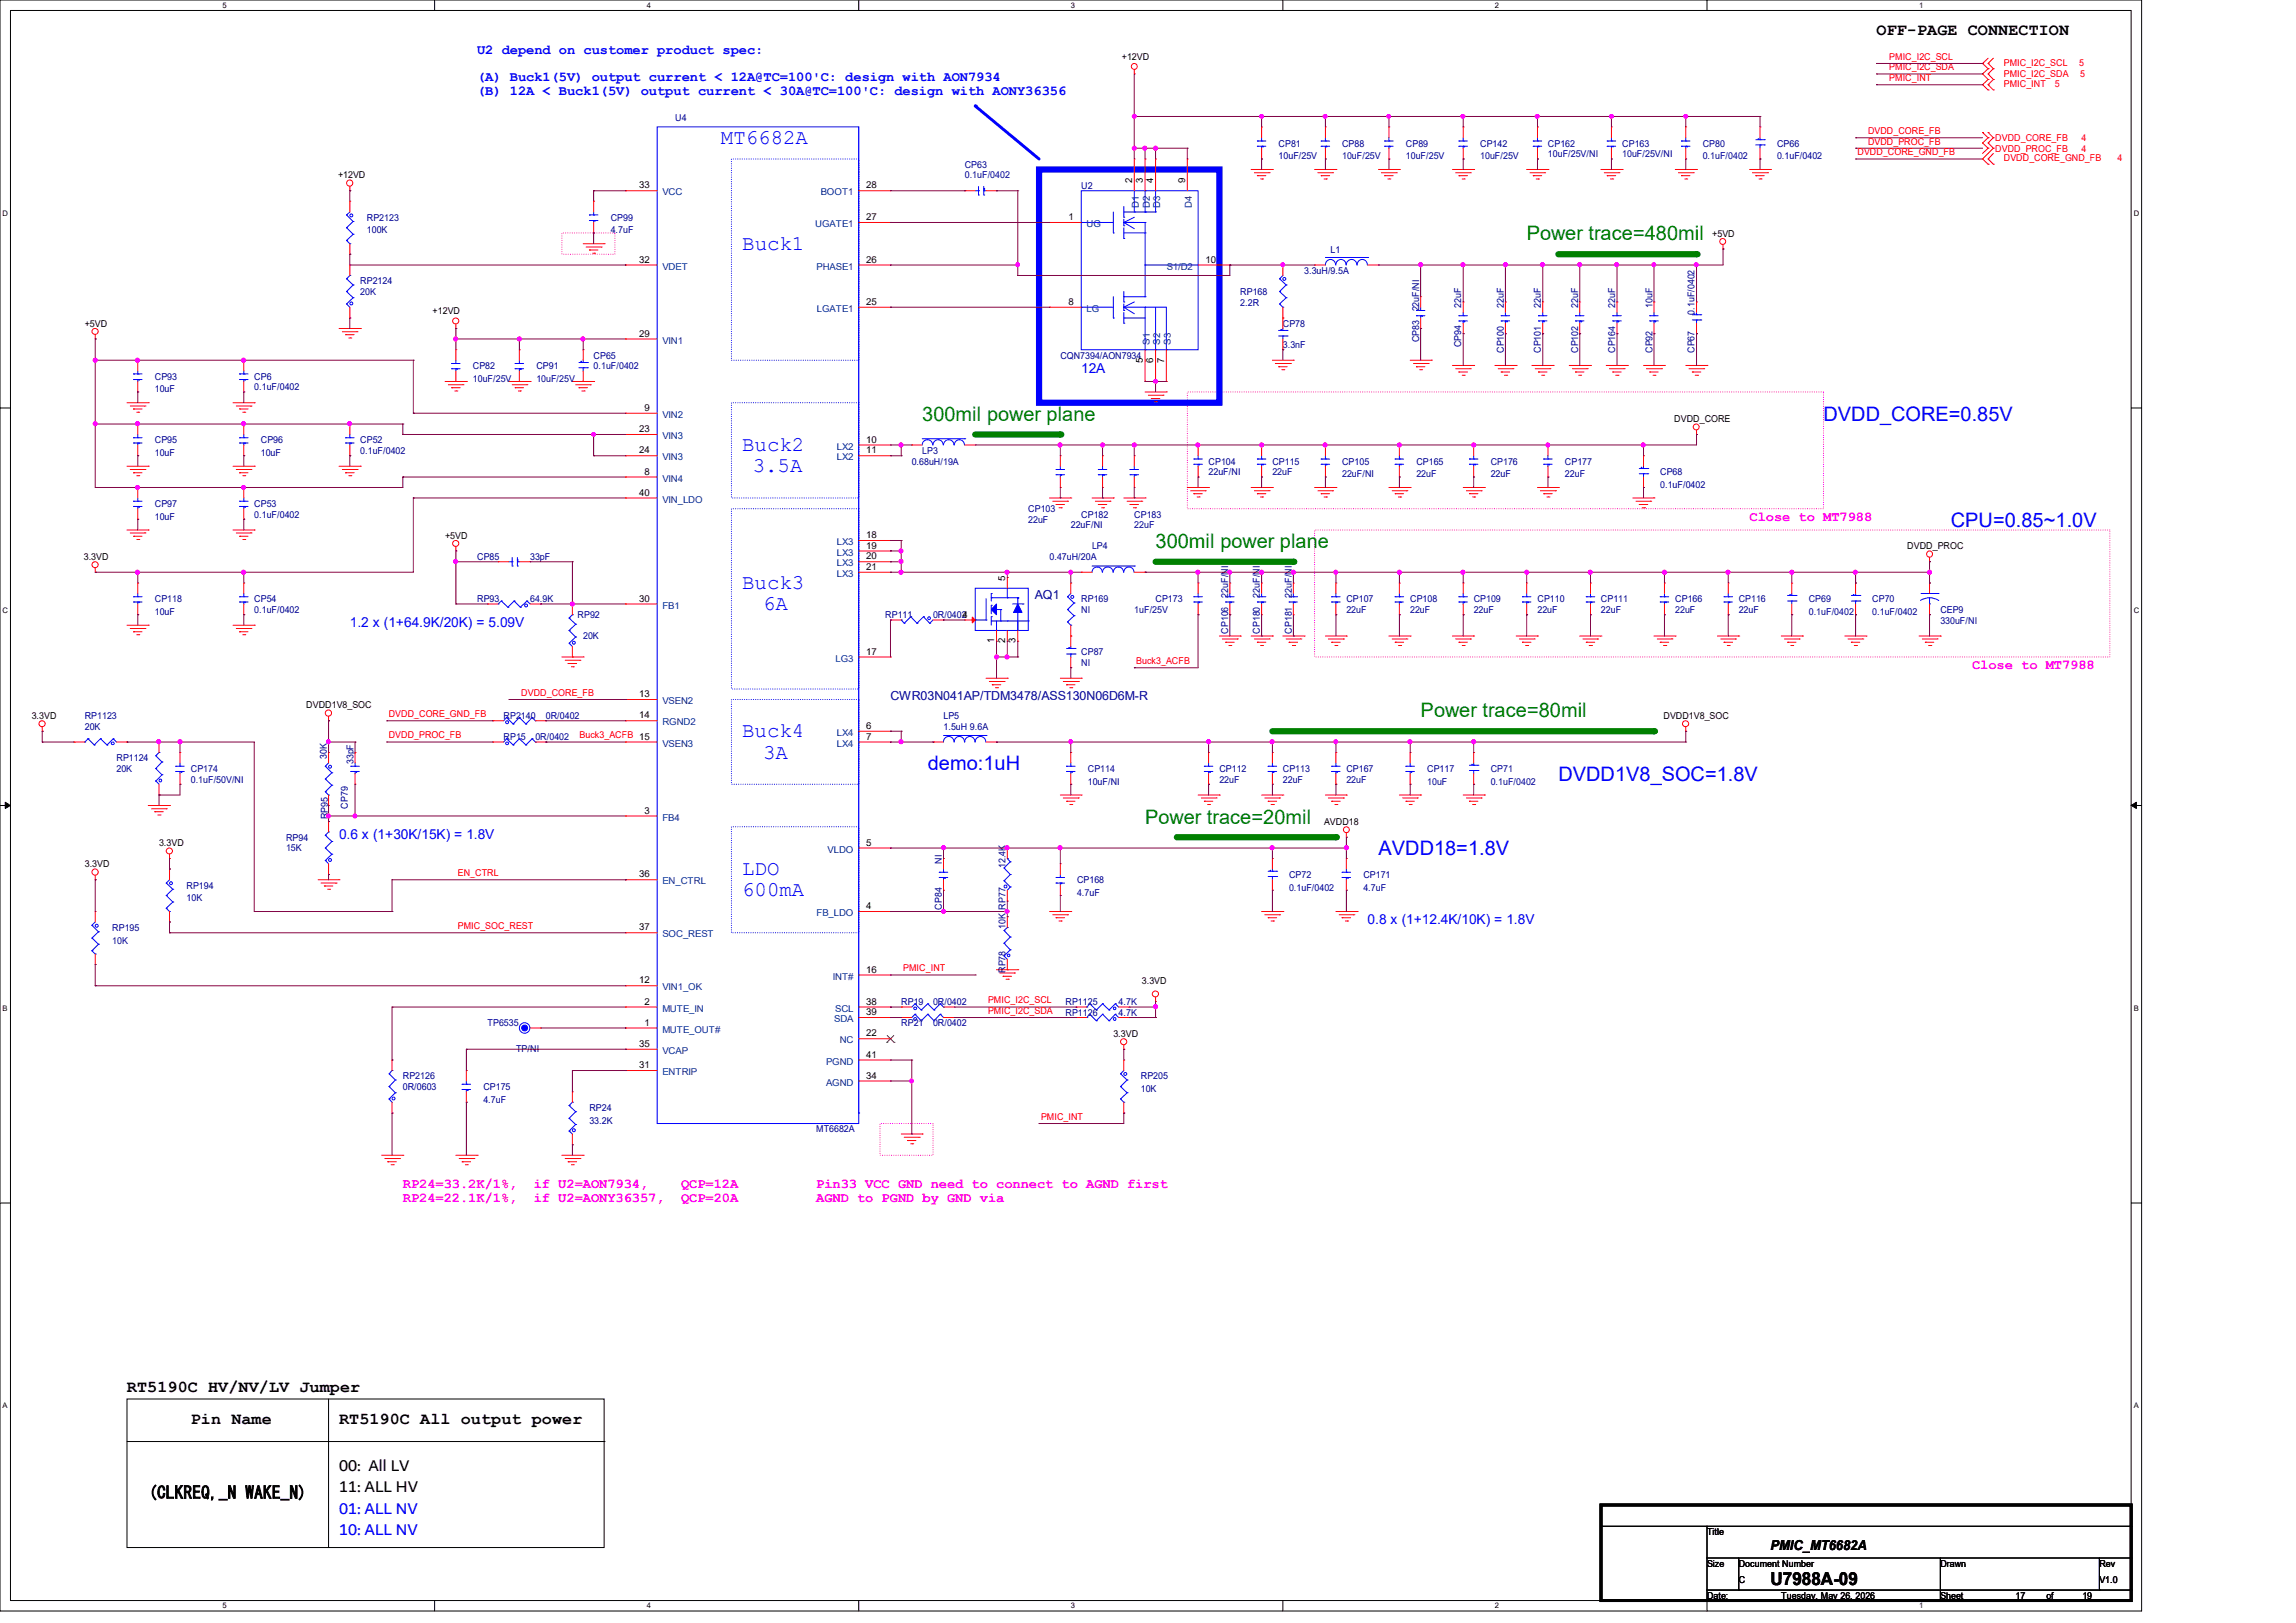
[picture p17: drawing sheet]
<svg xmlns="http://www.w3.org/2000/svg" width="297mm" height="210mm" viewBox="0 0 297 210" stroke-linecap="round" stroke-linejoin="round" font-family="sans-serif">
<defs><g id="words">
<g font-size="2.7" fill="#00f">
<text x="93.3" y="18.6">MT6682A</text>
<text x="96" y="32.3">Buck1</text>
<text x="96" y="58.4">Buck2</text>
<text x="97.4" y="61.1">3.5A</text>
<text x="96" y="76.2">Buck3</text>
<text x="98.7" y="79">6A</text>
<text x="96" y="95.4">Buck4</text>
<text x="98.7" y="98.2">3A</text>
<text x="96" y="113.2">LDO</text>
<text x="96" y="116">600mA</text>
</g>
<g font-size="2.6" fill="#008000">
<text x="197.5" y="31.1">Power trace=480mil</text>
<text x="119.3" y="54.4">300mil power plane</text>
<text x="149.5" y="70.9">300mil power plan</text>
<text x="170.5" y="70.9">e</text>
<text x="183.8" y="92.8">Power trace=80mil</text>
<text x="148.1" y="106.6">Power trace=20mil</text>
</g>
<g font-size="2.6" fill="#00f">
<text x="235.9" y="54.4">DVDD_CORE=0.85V</text>
<text x="252.3" y="68.2">CPU=0.85~1.0V</text>
<text x="120" y="99.7">demo:1uH</text>
<text x="201.6" y="101">DVDD1V8_SOC=1.8V</text>
<text x="178.3" y="110.7">AVDD18=1.8V</text>
</g>
<text font-size="2.3" x="229" y="205.1">U7988A-09</text>
<g font-size="2.2">
<text x="242.7" y="4.5">OFF-PAGE CONNECTION</text>
<text x="16.4" y="180.1">RT5190C HV/NV/LV Jumper</text>
<text x="24.7" y="184.2">Pin Name</text>
<text x="43.9" y="184.2">RT5190C All output power</text>
<text x="43.9" y="190.3">00: All LV</text>
<text x="19.2" y="193.9">(CLKREQ,_N WAKE_N)</text>
<text x="43.9" y="193.1">11: ALL HV</text>
</g>
<g font-size="2.2" fill="#00f">
<text x="43.9" y="195.8">01: ALL NV</text>
<text x="43.9" y="198.6">10: ALL NV</text>
</g>
<g font-size="1.8" fill="#00f">
<text x="61.7" y="7">U2 depend on customer product spec:</text>
<text x="61.7" y="10.5">(A) Buck1(5V) output current &lt; 12A@TC=100'C: design with AON7934</text>
<text x="61.7" y="12.3">(B) 12A &lt; Buck1(5V) output current &lt; 30A@TC=100'C: design with AONY36356</text>
<text x="139.9" y="48.2">12A</text>
<text x="45.3" y="81.2">1.2 x (1+64.9K/20K) = 5.09V</text>
<text x="43.9" y="108.6">0.6 x (1+30K/15K) = 1.8V</text>
<text x="176.9" y="119.5">0.8 x (1+12.4K/10K) = 1.8V</text>
</g>
<g font-size="1.8" fill="#f0f">
<text x="226.3" y="67.4">Close to MT7988</text>
<text x="255.1" y="86.5">Close to MT7988</text>
<text x="52.1" y="153.8">RP24=33.2K/1%,</text>
<text x="52.1" y="155.5">RP24=22.1K/1%,</text>
<text x="69" y="153.8">if U2=AON7934,</text>
<text x="69" y="155.5">if U2=AONY36357,</text>
<text x="88.1" y="153.8">QCP=12A</text>
<text x="88.1" y="155.5">QCP=20A</text>
<text x="105.6" y="153.8">Pin33 VCC GND need to connect to AGND first</text>
<text x="105.6" y="155.5">AGND to PGND by GND via</text>
</g>
<text font-size="1.8" x="229" y="200.5">PMIC_MT6682A</text>
<g font-size="1.6" fill="#000080">
<text x="133.9" y="77.6">AQ1</text>
<text x="115.2" y="90.6">CWR03N041AP/TDM3478/ASS130N06D6M-R</text>
</g>
<g font-size="1.2">
<text x="145.1" y="7.7">+12VD</text>
<text x="43.7" y="23.1">+12VD</text>
<text x="146.4" y="23.7" transform="rotate(-90 146.4 23.7)">2</text>
<text x="147.8" y="23.7" transform="rotate(-90 147.8 23.7)">3</text>
<text x="149.2" y="23.7" transform="rotate(-90 149.2 23.7)">4</text>
<text x="153.3" y="23.7" transform="rotate(-90 153.3 23.7)">9</text>
<text x="82.7" y="24.4">33</text>
<text x="112.1" y="24.4">28</text>
<text x="112.1" y="28.5">27</text>
<text x="138.2" y="28.5">1</text>
<text x="82.7" y="34">32</text>
<text x="112.1" y="34">26</text>
<text x="156" y="34">10</text>
<text x="221.5" y="30.6">+5VD</text>
<text x="56" y="40.6">+12VD</text>
<text x="112.1" y="39.5">25</text>
<text x="138.2" y="39.5">8</text>
<text x="11" y="42.3">+5VD</text>
<text x="82.7" y="43.6">29</text>
<text x="147.8" y="46.9" transform="rotate(-90 147.8 46.9)">5</text>
<text x="149.2" y="46.9" transform="rotate(-90 149.2 46.9)">6</text>
<text x="150.6" y="46.9" transform="rotate(-90 150.6 46.9)">7</text>
<text x="83.4" y="53.2">9</text>
<text x="82.7" y="55.9">23</text>
<text x="82.7" y="58.7">24</text>
<text x="112.1" y="57.3">10</text>
<text x="112.1" y="58.7">11</text>
<text x="216.6" y="54.6">DVDD_CORE</text>
<text x="82.7" y="64.1">40</text>
<text x="83.4" y="61.4">8</text>
<text x="57.6" y="69.7">+5VD</text>
<text x="112.1" y="69.6">18</text>
<text x="112.1" y="71">19</text>
<text x="246.7" y="71.1">DVDD_PROC</text>
<text x="10.8" y="72.4">3.3VD</text>
<text x="82.7" y="77.9">30</text>
<text x="112.1" y="72.4">20</text>
<text x="112.1" y="73.7">21</text>
<text x="130" y="75.1" transform="rotate(-90 130 75.1)">5</text>
<text x="124.5" y="79.9">4</text>
<text x="128.6" y="83.2" transform="rotate(-90 128.6 83.2)">1</text>
<text x="130" y="83.2" transform="rotate(-90 130 83.2)">2</text>
<text x="131.4" y="83.2" transform="rotate(-90 131.4 83.2)">3</text>
<text x="112.1" y="84.7">17</text>
<text x="4.1" y="93">3.3VD</text>
<text x="39.6" y="91.7">DVDD1V8_SOC</text>
<text x="82.7" y="90.2">13</text>
<text x="82.7" y="93">14</text>
<text x="112.1" y="94.3">6</text>
<text x="112.1" y="95.7">7</text>
<text x="215.2" y="93">DVDD1V8_SOC</text>
<text x="83.4" y="105.3">3</text>
<text x="171.3" y="106.7">AVDD18</text>
<text x="11" y="112.2">3.3VD</text>
<text x="20.6" y="109.5">3.3VD</text>
<text x="82.7" y="113.5">36</text>
<text x="112.1" y="109.4">5</text>
<text x="112.1" y="117.6">4</text>
<text x="82.7" y="120.4">37</text>
<text x="112.1" y="125.9">16</text>
<text x="82.7" y="127.3">12</text>
<text x="83.4" y="130">2</text>
<text x="112.1" y="130">38</text>
<text x="112.1" y="131.4">39</text>
<text x="147.7" y="127.3">3.3VD</text>
<text x="82.7" y="135.5">35</text>
<text x="83.4" y="132.7">1</text>
<text x="112.1" y="134.1">22</text>
<text x="112.1" y="136.9">41</text>
<text x="144" y="134.2">3.3VD</text>
<text x="82.7" y="138.2">31</text>
<text x="112.1" y="139.6">34</text>
<text x="220.8" y="198.6">Title</text>
<text x="220.8" y="202.7">Size</text>
<text x="224.9" y="202.7">Document Number</text>
<text x="251" y="202.7">Drawn</text>
<text x="271.6" y="202.7">Rev</text>
<text x="220.8" y="206.9">Date:</text>
<text x="224.9" y="204.8">C</text>
<text x="230.4" y="206.9">Tuesday, May 26, 2026</text>
<text x="251" y="206.9">Sheet</text>
<text x="260.7" y="206.9">17</text>
<text x="264.7" y="206.9">of</text>
<text x="269.4" y="206.9">19</text>
<text x="271.6" y="204.8">V1.0</text>
</g>
<g font-size="1.2" fill="#f00">
<text x="244.4" y="9.1">PMIC_I2C_SDA</text>
<text x="244.4" y="7.7">PMIC_I2C_SCL</text>
<text x="244.4" y="10.5">PMIC_INT</text>
<text x="259.2" y="8.6">PMIC_I2C_SCL</text>
<text x="259.2" y="9.9">PMIC_I2C_SDA</text>
<text x="259.2" y="11.3">PMIC_INT</text>
<text x="265.8" y="11.3">5</text>
<text x="268.9" y="8.6">5</text>
<text x="269.1" y="9.9">5</text>
<text x="241.6" y="17.4">DVDD_CORE_FB</text>
<text x="240.3" y="20.1">DVDD_CORE_GND_FB</text>
<text x="241.6" y="18.7">DVDD_PROC_FB</text>
<text x="258.1" y="18.3">DVDD_CORE_FB</text>
<text x="258.1" y="19.6">DVDD_PROC_FB</text>
<text x="259.2" y="20.9">DVDD_CORE_GND_FB</text>
<text x="269.2" y="18.3">4</text>
<text x="269.2" y="19.6">4</text>
<text x="273.9" y="20.9">4</text>
<text x="147" y="85.9">Buck3_ACFB</text>
<text x="50.3" y="95.5">DVDD_PROC_FB</text>
<text x="50.3" y="92.8">DVDD_CORE_GND_FB</text>
<text x="67.4" y="90">DVDD_CORE_FB</text>
<text x="75" y="95.5">Buck3_ACFB 15</text>
<text x="59.2" y="113.4">EN_CTRL</text>
<text x="59.2" y="120.2">PMIC_SOC_REST</text>
<text x="116.8" y="125.7">PMIC_INT</text>
<text x="127.8" y="129.8">PMIC_I2C_SCL</text>
<text x="127.8" y="131.2">PMIC_I2C_SDA</text>
<text x="134.7" y="144.9">PMIC_INT</text>
</g>
<g font-size="1.2" fill="#000080">
<text x="87.3" y="15.7">U4</text>
<text x="124.8" y="21.7">CP63</text>
<text x="124.8" y="23.1">0.1uF/0402</text>
<text x="165.4" y="19">CP81</text>
<text x="165.4" y="20.6">10uF/25V</text>
<text x="173.6" y="19">CP88</text>
<text x="173.6" y="20.6">10uF/25V</text>
<text x="181.9" y="19">CP89</text>
<text x="181.9" y="20.6">10uF/25V</text>
<text x="191.5" y="19">CP142</text>
<text x="191.5" y="20.6">10uF/25V</text>
<text x="200.2" y="19">CP162</text>
<text x="200.2" y="20.3">10uF/25V/NI</text>
<text x="209.8" y="19">CP163</text>
<text x="209.8" y="20.3">10uF/25V/NI</text>
<text x="220.3" y="19">CP80</text>
<text x="220.3" y="20.6">0.1uF/0402</text>
<text x="229.9" y="19">CP66</text>
<text x="229.9" y="20.6">0.1uF/0402</text>
<text x="47.5" y="28.6">RP2123</text>
<text x="79" y="28.6">CP99</text>
<text x="139.9" y="24.4">U2</text>
<text x="47.5" y="30.2">100K</text>
<text x="79" y="30.2">4</text>
<text x="79.6" y="30.2">.7uF</text>
<text x="168.7" y="35.4">3.3uH/9.5A</text>
<text x="172.1" y="32.7">L1</text>
<text x="46.6" y="36.8">RP2124</text>
<text x="46.6" y="38.1">20K</text>
<text x="160.4" y="38.1">RP168</text>
<text x="160.4" y="39.5">2.2R</text>
<text x="183.6" y="40.3" transform="rotate(-90 183.6 40.3)">22uF/NI</text>
<text x="189" y="39.9" transform="rotate(-90 189 39.9)">22uF</text>
<text x="194.5" y="39.9" transform="rotate(-90 194.5 39.9)">22uF</text>
<text x="199.3" y="39.9" transform="rotate(-90 199.3 39.9)">22uF</text>
<text x="204.1" y="39.9" transform="rotate(-90 204.1 39.9)">22uF</text>
<text x="208.9" y="39.9" transform="rotate(-90 208.9 39.9)">22uF</text>
<text x="213.7" y="39.9" transform="rotate(-90 213.7 39.9)">10uF</text>
<text x="219.2" y="40.7" transform="rotate(-90 219.2 40.7)">0.1uF/0402</text>
<text x="61.2" y="47.8">CP82</text>
<text x="69.4" y="47.8">CP91</text>
<text x="76.8" y="46.4">CP65</text>
<text x="76.8" y="47.8">0.1uF/0402</text>
<text x="137.2" y="46.4">CQN7394/AON7934</text>
<text x="165.9" y="42.3">CP78</text>
<text x="165.9" y="45">3.3nF</text>
<text x="183.6" y="44.3" transform="rotate(-90 183.6 44.3)">CP83</text>
<text x="189" y="45" transform="rotate(-90 189 45)">CP94</text>
<text x="194.5" y="45.7" transform="rotate(-90 194.5 45.7)">CP100</text>
<text x="199.3" y="45.7" transform="rotate(-90 199.3 45.7)">CP101</text>
<text x="204.1" y="45.7" transform="rotate(-90 204.1 45.7)">CP102</text>
<text x="208.9" y="45.7" transform="rotate(-90 208.9 45.7)">CP164</text>
<text x="213.7" y="45.7" transform="rotate(-90 213.7 45.7)">CP92</text>
<text x="219.2" y="45.7" transform="rotate(-90 219.2 45.7)">CP67</text>
<text x="20" y="49.1">CP93</text>
<text x="20" y="50.8">10uF</text>
<text x="32.9" y="49.1">CP6</text>
<text x="32.9" y="50.5">0.1uF/0402</text>
<text x="61.2" y="49.4">10uF/25V</text>
<text x="69.4" y="49.4">10uF/25V</text>
<text x="20" y="57.4">CP95</text>
<text x="20" y="59">10uF</text>
<text x="33.7" y="57.4">CP96</text>
<text x="33.7" y="59">10uF</text>
<text x="46.6" y="57.4">CP52</text>
<text x="46.6" y="58.7">0.1uF/0402</text>
<text x="119.3" y="58.7">LP3</text>
<text x="20" y="65.6">CP97</text>
<text x="32.9" y="65.6">CP53</text>
<text x="117.9" y="60.1">0.68uH/19A</text>
<text x="156.3" y="60.1">CP104</text>
<text x="156.3" y="61.5">22uF/NI</text>
<text x="164.6" y="60.1">CP115</text>
<text x="164.6" y="61.5">22uF</text>
<text x="173.6" y="60.1">CP105</text>
<text x="173.6" y="61.8">22uF/NI</text>
<text x="183.2" y="60.1">CP165</text>
<text x="183.2" y="61.8">22uF</text>
<text x="192.8" y="60.1">CP176</text>
<text x="192.8" y="61.8">22uF</text>
<text x="202.4" y="60.1">CP177</text>
<text x="202.4" y="61.8">22uF</text>
<text x="214.8" y="61.5">CP68</text>
<text x="214.8" y="63.1">0.1uF/0402</text>
<text x="20" y="67.2">10uF</text>
<text x="32.9" y="67">0.1uF/0402</text>
<text x="133" y="66.3">CP103</text>
<text x="133" y="67.6">22uF</text>
<text x="138.5" y="68.3">22uF/NI</text>
<text x="139.9" y="67">CP182</text>
<text x="141.3" y="71.1">LP4</text>
<text x="146.7" y="67">CP183</text>
<text x="146.7" y="68.3">22uF</text>
<text x="20" y="77.9">CP118</text>
<text x="32.9" y="77.9">CP54</text>
<text x="61.7" y="72.4">CP85</text>
<text x="61.7" y="77.9">RP93</text>
<text x="68.6" y="72.4">33pF</text>
<text x="68.6" y="77.9">64.9K</text>
<text x="135.8" y="72.4">0.47uH/20A</text>
<text x="139.9" y="77.9">RP169</text>
<text x="149.5" y="77.9">CP173</text>
<text x="158.9" y="77.3" transform="rotate(-90 158.9 77.3)">22uF/NI</text>
<text x="163" y="77.3" transform="rotate(-90 163 77.3)">22uF/NI</text>
<text x="167.1" y="77.3" transform="rotate(-90 167.1 77.3)">22uF/NI</text>
<text x="174.2" y="77.9">CP107</text>
<text x="182.4" y="77.9">CP108</text>
<text x="190.6" y="77.9">CP109</text>
<text x="198.9" y="77.9">CP110</text>
<text x="207.1" y="77.9">CP111</text>
<text x="216.7" y="77.9">CP166</text>
<text x="224.9" y="77.9">CP116</text>
<text x="234" y="77.9">CP69</text>
<text x="242.2" y="77.9">CP70</text>
<text x="20" y="79.6">10uF</text>
<text x="32.9" y="79.3">0.1uF/0402</text>
<text x="74.7" y="80">RP92</text>
<text x="75.4" y="82.7">20K</text>
<text x="114.5" y="80">RP111</text>
<text x="120.7" y="80">0R/0402</text>
<text x="139.9" y="79.3">NI</text>
<text x="146.7" y="79.3">1uF/25V</text>
<text x="158.9" y="82" transform="rotate(-90 158.9 82)">CP106</text>
<text x="163" y="82" transform="rotate(-90 163 82)">CP180</text>
<text x="167.1" y="82" transform="rotate(-90 167.1 82)">CP181</text>
<text x="174.2" y="79.3">22uF</text>
<text x="182.4" y="79.3">22uF</text>
<text x="190.6" y="79.3">22uF</text>
<text x="198.9" y="79.3">22uF</text>
<text x="207.1" y="79.3">22uF</text>
<text x="216.7" y="79.3">22uF</text>
<text x="224.9" y="79.3">22uF</text>
<text x="234" y="79.6">0.1uF/0402</text>
<text x="242.2" y="79.6">0.1uF/0402</text>
<text x="251" y="79.3">CEP9</text>
<text x="251" y="80.7">330uF/NI</text>
<text x="139.9" y="84.8">CP87</text>
<text x="139.9" y="86.1">NI</text>
<text x="11" y="93">RP1123</text>
<text x="11" y="94.4">20K</text>
<text x="65.2" y="95.8">RP15</text>
<text x="65.2" y="93">RP2140</text>
<text x="69.3" y="95.8">0R/0402</text>
<text x="70.6" y="93">0R/0402</text>
<text x="122" y="93">LP5</text>
<text x="122" y="94.4">1.5uH 9.6A</text>
<text x="15.1" y="98.5">RP1124</text>
<text x="15.1" y="99.9">20K</text>
<text x="24.7" y="99.9">CP174</text>
<text x="24.7" y="101.3">0.1uF/50V/NI</text>
<text x="42.3" y="98.2" transform="rotate(-90 42.3 98.2)">30K</text>
<text x="45.7" y="98.9" transform="rotate(-90 45.7 98.9)">33pF</text>
<text x="140.7" y="99.9">CP114</text>
<text x="140.7" y="101.5">10uF/NI</text>
<text x="157.7" y="99.9">CP112</text>
<text x="157.7" y="101.3">22uF</text>
<text x="165.9" y="99.9">CP113</text>
<text x="165.9" y="101.3">22uF</text>
<text x="174.2" y="99.9">CP167</text>
<text x="174.2" y="101.3">22uF</text>
<text x="184.6" y="99.9">CP117</text>
<text x="184.6" y="101.5">10uF</text>
<text x="192.8" y="99.9">CP71</text>
<text x="192.8" y="101.5">0.1uF/0402</text>
<text x="42.4" y="106" transform="rotate(-90 42.4 106)">RP95</text>
<text x="45" y="104.6" transform="rotate(-90 45 104.6)">CP79</text>
<text x="37" y="108.8">RP94</text>
<text x="37" y="110.2">15K</text>
<text x="121.8" y="111.8" transform="rotate(-90 121.8 111.8)">NI</text>
<text x="130" y="112.3" transform="rotate(-90 130 112.3)">12.4K</text>
<text x="166.8" y="113.6">CP72</text>
<text x="176.4" y="113.6">CP171</text>
<text x="24.1" y="115">RP194</text>
<text x="24.1" y="116.6">10K</text>
<text x="121.8" y="117.7" transform="rotate(-90 121.8 117.7)">CP84</text>
<text x="130" y="117.7" transform="rotate(-90 130 117.7)">RP77</text>
<text x="139.3" y="114.3">CP168</text>
<text x="139.3" y="115.9">4.7uF</text>
<text x="166.8" y="115.2">0.1uF/0402</text>
<text x="176.4" y="115.2">4.7uF</text>
<text x="14.5" y="120.4">RP195</text>
<text x="14.5" y="122.1">10K</text>
<text x="130" y="125.9" transform="rotate(-90 130 125.9)">RP78</text>
<text x="130" y="120.1" transform="rotate(-90 130 120.1)">10K</text>
<text x="116.6" y="130">RP19</text>
<text x="120.7" y="130">0R/0402</text>
<text x="137.8" y="130">RP1125</text>
<text x="137.8" y="131.4">RP1126</text>
<text x="144.7" y="130">4.7K</text>
<text x="144.7" y="131.4">4.7K</text>
<text x="63.1" y="132.8">TP6535</text>
<text x="66.8" y="136.1">TP/NI</text>
<text x="116.6" y="132.8">RP21</text>
<text x="120.7" y="132.8">0R/0402</text>
<text x="52.1" y="139.7">RP2126</text>
<text x="52.1" y="141">0R/0603</text>
<text x="62.5" y="141">CP175</text>
<text x="62.5" y="142.7">4.7uF</text>
<text x="76.2" y="143.8">RP24</text>
<text x="147.6" y="139.7">RP205</text>
<text x="147.6" y="141.3">10K</text>
<text x="76.2" y="145.4">33.2K</text>
<text x="105.6" y="146.5">MT6682A</text>
</g>
<g font-size="1.2" fill="#004080">
<text x="85.7" y="25.3">VCC</text>
<text x="105.5" y="29.4">UGATE1</text>
<text x="106.2" y="25.3">BOOT1</text>
<text x="140.5" y="29.4">UG</text>
<text x="147.3" y="26.9" transform="rotate(-90 147.3 26.9)">D1</text>
<text x="148.7" y="26.9" transform="rotate(-90 148.7 26.9)">D2</text>
<text x="150.1" y="26.9" transform="rotate(-90 150.1 26.9)">D3</text>
<text x="154.2" y="26.9" transform="rotate(-90 154.2 26.9)">D4</text>
<text x="85.7" y="34.9">VDET</text>
<text x="105.6" y="34.9">PHASE1</text>
<text x="150.9" y="34.9">S1/D2</text>
<text x="105.7" y="40.3">LGATE1</text>
<text x="140.5" y="40.3">LG</text>
<text x="85.7" y="44.4">VIN1</text>
<text x="148.7" y="44.6" transform="rotate(-90 148.7 44.6)">S1</text>
<text x="150.1" y="44.6" transform="rotate(-90 150.1 44.6)">S2</text>
<text x="151.5" y="44.6" transform="rotate(-90 151.5 44.6)">S3</text>
<text x="85.7" y="54.1">VIN2</text>
<text x="85.7" y="56.8">VIN3</text>
<text x="85.7" y="59.6">VIN3</text>
<text x="108.2" y="58.2">LX2</text>
<text x="108.2" y="59.6">LX2</text>
<text x="85.7" y="65">VIN_LDO</text>
<text x="85.7" y="62.3">VIN4</text>
<text x="108.2" y="70.5">LX3</text>
<text x="108.2" y="71.9">LX3</text>
<text x="108.2" y="73.3">LX3</text>
<text x="108.2" y="74.6">LX3</text>
<text x="85.7" y="78.7">FB1</text>
<text x="108.1" y="85.6">LG3</text>
<text x="85.7" y="91.1">VSEN2</text>
<text x="85.7" y="93.9">RGND2</text>
<text x="108.2" y="95.2">LX4</text>
<text x="85.7" y="96.6">VSEN3</text>
<text x="108.2" y="96.6">LX4</text>
<text x="85.7" y="106.2">FB4</text>
<text x="107.1" y="110.3">VLDO</text>
<text x="85.7" y="114.4">EN_CTRL</text>
<text x="105.6" y="118.5">FB_LDO</text>
<text x="85.7" y="121.3">SOC_REST</text>
<text x="85.7" y="128.1">VIN1_OK</text>
<text x="85.7" y="130.9">MUTE_IN</text>
<text x="107.7" y="126.7">INT#</text>
<text x="108" y="130.9">SCL</text>
<text x="85.7" y="133.6">MUTE_OUT#</text>
<text x="85.7" y="136.4">VCAP</text>
<text x="106.8" y="137.8">PGND</text>
<text x="107.9" y="132.2">SDA</text>
<text x="108.6" y="135">NC</text>
<text x="85.7" y="139.1">ENTRIP</text>
<text x="106.8" y="140.5">AGND</text>
</g>
<g font-size="1">
<text x="28.8" y="1">5</text>
<text x="83.7" y="1">4</text>
<text x="138.5" y="1">3</text>
<text x="193.4" y="1">2</text>
<text x="248.2" y="1">1</text>
<text x=".3" y="27.9">D</text>
<text x="276" y="27.9">D</text>
<text x=".3" y="79.4">C</text>
<text x="276" y="79.4">C</text>
<text x=".3" y="130.8">B</text>
<text x="276" y="130.8">B</text>
<text x=".3" y="182.2">A</text>
<text x="276" y="182.2">A</text>
<text x="28.8" y="208.1">5</text>
<text x="83.7" y="208.1">4</text>
<text x="138.5" y="208.1">3</text>
<text x="193.4" y="208.1">2</text>
<text x="248.2" y="208.1">1</text>
</g>
</g></defs>
<g fill="none" stroke="#000" stroke-width=".13">
<path d="M0 0h277v208.4h-277zM1.4 1.4h274.3v205.7h-274.3zM56.2 0v1.4M111.1 0v1.4M165.9 0v1.4M220.8 0v1.4M0 52.8h1.4M275.7 52.8h1.3M0 104.2h1.4M.7 103.8l.7 .4-.7 .4zM275.7 104.2l.7-.4v.8zM275.7 104.2h1.3"/>
<path d="M0 155.7h1.4M275.7 155.7h1.3M16.4 181h61.7v19.2h-61.7zM16.4 186.5h61.7M42.5 181v19.2M78.1 186.5h.1M42.5 200.2h.1M56.2 207.1v1.3M111.1 207.1v1.3M165.9 207.1v1.3M220.8 207.1v1.3"/>
</g>
<path d="M.7 103.8l.7 .4-.7 .4zM275.7 104.2l.7-.4v.8z" fill="#000"/>
<path d="M72.7 30.1h6.8v2.8h-6.8zM113.8 145.4h6.9v4.1h-6.9z" fill="none" stroke="#f0f" stroke-width=".13" stroke-dasharray="0 .3"/>
<path d="M201.6 32.9h17.9" fill="none" stroke="#008000" stroke-width=".8"/>
<circle cx="219.5" cy="32.9" r=".4" fill="#008000"/>
<path d="M126.2 56.2h11" fill="none" stroke="#008000" stroke-width=".8"/>
<circle cx="137.2" cy="56.2" r=".4" fill="#008000"/>
<path d="M164.6 94.6h49.4" fill="none" stroke="#008000" stroke-width=".8"/>
<circle cx="214" cy="94.6" r=".4" fill="#008000"/>
<path d="M152.2 108.3h20.6" fill="none" stroke="#008000" stroke-width=".8"/>
<circle cx="172.8" cy="108.3" r=".4" fill="#008000"/>
<path d="M149.5 72.7h17.8" fill="none" stroke="#008000" stroke-width=".8"/>
<circle cx="167.3" cy="72.7" r=".4" fill="#008000"/>
<path d="M153.6 50.7h82.3v15.1h-82.3zM170.1 68.6h102.8v16.4h-102.8z" fill="none" stroke="#f0f" stroke-width=".13" stroke-dasharray="0 .3"/>
<path d="M126.2 13.7l8.2 6.9" fill="none" stroke="#00f" stroke-width=".38"/>
<circle cx="126.2" cy="13.7" r=".19" fill="#00f"/>
<path d="M134.4 21.9h23.3v30.2h-23.3z" fill="none" stroke="#00f" stroke-width=".8"/>
<g fill="none" stroke="#f00" stroke-width=".13">
<path d="M146.7 9.6h.1M146.7 9v.6M179.7 16.4h.1M179.7 16.4v1.4M179.7 19.2v1.4M189.3 16.4h.1M189.3 16.4v1.4M189.3 19.2v1.4M198.9 16.4h.1M198.9 16.4v1.4M198.9 19.2v1.4M256.5 8.2h.1"/>
<path d="M256.5 9.6h.1M256.5 11h.1M256.5 17.1h.1M256.5 18.5h.1M256.5 8.2l.7 .7M256.5 9.6l.7 .7M256.5 11l.7 .6M256.5 17.1l.7 .7M256.5 18.5l.7 .7M257.2 8.2h.1M257.2 8.9h.1M257.2 9.6h.1"/>
<path d="M257.2 10.3h.1M257.2 11h.1M257.2 11.6h.1M257.2 17.8h.1M257.2 17.1h.1M257.2 19.2h.1M257.2 18.5h.1M257.2 8.2l.7 .7M257.2 7.5l-.7 .7M257.2 9.6l.7 .7M257.2 8.9l-.7 .7M257.2 11l.7 .6"/>
<path d="M257.2 10.3l-.7 .7M257.2 17.8l-.7 .7M257.2 17.1l.7 .7M257.2 19.2l-.7 .7M257.2 18.5l.7 .7M257.9 8.9h.1M257.9 10.3h.1M257.9 11.6h.1M257.9 17.8h.1M257.9 19.2h.1M257.9 7.5l-.7 .7M257.9 8.9l-.7 .7"/>
<path d="M257.9 10.3l-.7 .7M257.9 17.8l-.7 .7M257.9 19.2l-1.4 1.4M257.9 19.9l-.7 .7M45.3 24.7h.1M45.3 26h.1M45.3 32.9h.1M45.3 34.3h.1M45.3 24.1v.6M45.3 26v1.4M45.3 31.5v1.4M45.3 34.3v1.3"/>
<path d="M45.3 39.8v1.3M75.4 31.5h2.7M75.8 32h2M76.2 32.3h.1M76.2 32.3h1.1M76.7 32.8h.2M76.8 30.1h.1M76.8 26h.1M76.8 26v1.4M76.8 28.8v1.3M76.9 32.8h.1M77.8 32h.1"/>
<path d="M78.1 31.5h.1M124.8 24.7h.1M124.8 24.7h1.4M127.6 24.7h1.3M128.9 24.7h.1M161.8 21.9h2.8M162.3 22.4h1.9M162.6 22.7h.1M162.6 22.7h1.1M163.1 23.2h.2M163.3 23.2h.1M164.2 22.4h.1"/>
<path d="M164.6 21.9h.1M165.9 34.3h.1M165.9 34.3v1.3M165.9 39.8v1.3M170.1 34.3h.1M170.1 21.9h2.7M170.1 34.3h1.3M170.5 22.4h1.9M170.9 22.7h.1M170.9 22.7h1.1M171.3 23.2h.3M171.6 23.2h.1"/>
<path d="M172.4 22.4h.1M172.8 21.9h.1M176.9 34.3h1.4M178.3 34.3h.1M178.3 21.9h2.7M178.7 22.4h1.9M179.1 22.7h.1M179.1 22.7h1.1M179.5 23.2h.3M179.7 20.6h.1M179.8 23.2h.1M180.6 22.4h.1"/>
<path d="M181 21.9h.1M183.8 38.4h.1M183.8 38.4v1.4M187.9 21.9h2.7M188.3 22.4h1.9M188.7 22.7h.1M188.7 22.7h1.1M189.1 23.2h.3M189.3 39.1h.1M189.3 20.6h.1M189.3 39.1v1.3M189.4 23.2h.1"/>
<path d="M190.2 22.4h.1M190.6 21.9h.1M194.7 39.1h.1M194.7 39.1v1.3M197.5 21.9h2.7M197.9 22.4h1.9M198.3 22.7h.1M198.3 22.7h1.1M198.7 23.2h.3M198.9 20.6h.1M199 23.2h.1M199.6 39.1h.1"/>
<path d="M199.6 39.1v1.3M199.8 22.4h.1M200.2 21.9h.1M204.3 39.1h.1M204.3 39.1v1.3M207.1 21.9h2.7M207.5 22.4h1.9M207.9 22.7h.1M207.9 22.7h1.1M208.3 23.2h.3M208.6 23.2h.1M209.4 22.4h.1"/>
<path d="M209.8 21.9h.1M214 39.1h.1M214 39.1v1.3M216.7 21.9h2.8M217.1 22.4h1.9M217.5 22.7h.1M217.5 22.7h1.1M217.9 23.2h.3M218.2 23.2h.1M219 22.4h.1M219.5 21.9h.1M219.5 39.1h.1"/>
<path d="M219.5 39.1v1.3M222.9 32.2h.1M222.9 31.7v.5M226.3 21.9h2.7M226.7 22.4h1.9M227.1 22.7h.1M227.1 22.7h1.1M227.5 23.2h.3M227.8 23.2h.1M228.6 22.4h.1M229 21.9h.1M256.5 20.6h.1"/>
<path d="M256.5 20.6l.7 .7M257.2 20.6h.1M257.2 21.3h.1M257.2 20.6l.7 .7M257.9 21.3h.1M12.3 43.9h.1M12.3 43.3v.6M16.4 52.1h2.8M16.8 52.5h2M17.3 52.9h.1M17.3 52.9h1.1M17.7 53.3h.2"/>
<path d="M17.9 53.3h.1M18.8 52.5h.1M19.2 52.1h.1M30.1 52.1h2.8M30.6 52.5h1.9M31 52.9h.1M31 52.9h1.1M31.4 53.3h.3M31.5 59h.1M31.5 54.9h.1M31.5 50.7h.1M31.5 46.6h.1"/>
<path d="M31.5 46.6v1.4M31.5 49.4v1.3M31.5 54.9v1.3M31.5 57.6v1.4M31.7 53.3h.1M32.5 52.5h.1M32.9 52.1h.1M43.9 42.5h2.7M44.3 42.9h1.9M44.7 43.3h.1M44.7 43.3h1.1M45.1 43.7h.3"/>
<path d="M45.3 41.1h.1M45.3 59h.1M45.3 54.9h.1M45.3 54.9v1.3M45.3 57.6v1.4M45.4 43.7h.1M46.2 42.9h.1M46.6 42.5h.1M57.6 49.4h2.7M58 49.8h1.9M58.4 50.2h.1M58.4 50.2h1.1"/>
<path d="M58.8 50.6h.3M59 42.5h.1M59 42v.5M59.1 50.6h.1M59.9 49.8h.1M60.3 49.4h.1M65.8 49.4h2.8M66.3 49.8h1.9M66.6 50.2h.1M66.6 50.2h1.1M67.1 50.6h.2M67.2 49.4h.1"/>
<path d="M67.2 45.3h.1M67.2 45.3v1.3M67.2 48v1.4M67.3 50.6h.1M68.2 49.8h.1M68.6 49.4h.1M74 49.4h2.8M74.5 49.8h1.9M74.9 50.2h.1M74.9 50.2h1.1M75.3 50.6h.3M75.6 50.6h.1"/>
<path d="M76.4 49.8h.1M76.8 49.4h.1M117.9 57.6h.1M117.9 57.6h1.4M124.8 57.6h1.4M126.2 57.6h.1M137.2 59h.1M137.2 59v1.3M146.7 59h.1M146.7 59v1.3M148.1 50.7h2.8M148.5 51.1h2"/>
<path d="M148.9 51.6h.1M148.9 51.6h1.1M149.4 52h.2M149.6 52h.1M150.5 51.1h.1M150.9 50.7h.1M155 57.6h.1M155 57.6v1.4M164.6 46.6h2.7M165 47h1.9M165.4 47.5h.1M165.4 47.5h1.1"/>
<path d="M165.8 47.8h.3M165.9 41.1h.1M166.1 47.8h.1M166.9 47h.1M167.3 46.6h.1M181 57.6h.1M181 57.6v1.4M182.4 46.6h2.8M182.8 47h1.9M183.2 47.5h.1M183.2 47.5h1.1M183.6 47.8h.3"/>
<path d="M183.8 42.5h.1M183.8 41.1v1.4M183.9 47.8h.1M184.7 47h.1M185.2 46.6h.1M187.9 47.3h2.7M188.3 47.7h1.9M188.7 48.1h.1M188.7 48.1h1.1M189.1 48.6h.3M189.3 43.2h.1M189.3 41.8v1.4"/>
<path d="M189.4 48.6h.1M190.2 47.7h.1M190.6 47.3h.1M190.6 57.6h.1M190.6 57.6v1.4M193.4 47.3h2.7M193.8 47.7h1.9M194.2 48.1h.1M194.2 48.1h1.1M194.6 48.6h.3M194.7 43.2h.1M194.7 41.8v1.4"/>
<path d="M194.9 48.6h.1M195.7 47.7h.1M196.1 47.3h.1M198.2 47.3h2.7M198.6 47.7h1.9M199 48.1h.1M199 48.1h1.1M199.4 48.6h.3M199.6 43.2h.1M199.6 41.8v1.4M199.7 48.6h.1M200.2 57.6h.1"/>
<path d="M200.2 57.6v1.4M200.5 47.7h.1M200.9 47.3h.1M203 47.3h2.7M203.4 47.7h1.9M203.8 48.1h.1M203.8 48.1h1.1M204.2 48.6h.3M204.3 43.2h.1M204.3 41.8v1.4M204.5 48.6h.1M205.3 47.7h.1"/>
<path d="M205.7 47.3h.1M207.8 47.3h2.7M208.2 47.7h1.9M208.6 48.1h.1M208.6 48.1h1.1M209 48.6h.3M209.3 48.6h.1M210.1 47.7h.1M210.5 47.3h.1M212.6 59h.1M212.6 47.3h2.7M212.6 59v1.3"/>
<path d="M213 47.7h1.9M213.4 48.1h.1M213.4 48.1h1.1M213.8 48.6h.3M214 43.2h.1M214 41.8v1.4M214.1 48.6h.1M214.9 47.7h.1M215.3 47.3h.1M218.1 47.3h2.7M218.5 47.7h1.9M218.9 48.1h.1"/>
<path d="M218.9 48.1h1.1M219.3 48.6h.3M219.5 56.2h.1M219.5 43.2h.1M219.5 41.8v1.4M219.5 55.7v.5M219.6 48.6h.1M220.4 47.7h.1M220.8 47.3h.1M12.3 74h.1M12.3 73.5v.5M16.4 60.3h2.8"/>
<path d="M16.4 68.6h2.8M16.8 60.7h2M16.8 69h2M17.3 69.4h.1M17.3 61.2h.1M17.3 61.2h1.1M17.3 69.4h1.1M17.7 61.6h.2M17.7 69.8h.2M17.8 67.2h.1M17.8 63.1h.1M17.8 63.1v1.3"/>
<path d="M17.8 65.8v1.4M17.9 69.8h.1M17.9 61.6h.1M18.8 69h.1M18.8 60.7h.1M19.2 68.6h.1M19.2 60.3h.1M30.1 60.3h2.8M30.1 68.6h2.8M30.6 60.7h1.9M30.6 69h1.9M31 69.4h.1"/>
<path d="M31 61.2h.1M31 61.2h1.1M31 69.4h1.1M31.4 61.6h.3M31.4 69.8h.3M31.5 67.2h.1M31.5 63.1h.1M31.5 63.1v1.3M31.5 65.8v1.4M31.7 69.8h.1M31.7 61.6h.1M32.5 69h.1"/>
<path d="M32.5 60.7h.1M32.9 68.6h.1M32.9 60.3h.1M43.9 60.3h2.7M44.3 60.7h1.9M44.7 61.2h.1M44.7 61.2h1.1M45.1 61.6h.3M45.4 61.6h.1M46.2 60.7h.1M46.6 60.3h.1M59 71.3h.1"/>
<path d="M59 70.7v.6M63.1 78.1h.1M63.1 78.1h1.3M64.4 72.7h.1M64.4 72.7h1.4M67.2 72.7h1.4M68.6 72.7h.1M68.6 78.1h1.3M69.9 78.1h.1M135.8 64.4h2.7M136.2 64.9h1.9M136.6 65.3h.1"/>
<path d="M136.6 65.3h1.1M137 65.7h.3M137.2 63.1h.1M137.2 61.7v1.4M137.3 65.7h.1M138.1 64.9h.1M138.5 64.4h.1M138.5 75.4h.1M138.5 75.4v1.4M139.9 74h.1M139.9 74h1.4M141.3 64.4h2.7"/>
<path d="M141.7 64.9h1.9M142.1 65.3h.1M142.1 65.3h1.1M142.5 65.7h.2M142.7 65.7h.1M143.6 64.9h.1M144 64.4h.1M145.4 64.4h2.7M145.8 64.9h1.9M146.2 65.3h.1M146.2 65.3h1.1M146.6 65.7h.3"/>
<path d="M146.7 63.1h.1M146.7 61.7v1.4M146.7 74h1.4M146.9 65.7h.1M147.7 64.9h.1M148.1 64.4h.1M148.1 74h.1M153.6 63.1h2.7M154 63.5h1.9M154.4 63.9h.1M154.4 63.9h1.1M154.9 64.3h.2"/>
<path d="M155 79.5h.1M155 75.4h.1M155 61.7h.1M155 60.3v1.4M155 75.4v1.4M155 78.1v1.4M155.1 64.3h.1M155.9 63.5h.1M156.3 63.1h.1M161.8 63.1h2.8M162.3 63.5h1.9M162.6 63.9h.1"/>
<path d="M162.6 63.9h1.1M163.1 64.3h.2M163.2 79.5h.1M163.2 75.4h.1M163.2 75.4v1.4M163.2 78.1v1.4M163.3 64.3h.1M164.2 63.5h.1M164.6 63.1h.1M167.3 79.5h.1M167.3 75.4h.1M167.3 75.4v1.4"/>
<path d="M167.3 78.1v1.4M170.1 63.1h2.7M170.5 63.5h1.9M170.9 63.9h.1M170.9 63.9h1.1M171.3 64.3h.3M171.6 64.3h.1M172.4 63.5h.1M172.8 63.1h.1M172.8 79.5h.1M172.8 75.4h.1M172.8 75.4v1.4"/>
<path d="M172.8 78.1v1.4M179.7 63.1h2.7M180.1 63.5h1.9M180.5 63.9h.1M180.5 63.9h1.1M180.9 64.3h.3M181 61.7h.1M181 60.3v1.4M181.2 64.3h.1M182 63.5h.1M182.4 63.1h.1M189.3 79.5h.1"/>
<path d="M189.3 75.4h.1M189.3 63.1h2.7M189.3 75.4v1.4M189.3 78.1v1.4M189.7 63.5h1.9M190.1 63.9h.1M190.1 63.9h1.1M190.5 64.3h.3M190.6 61.7h.1M190.6 60.3v1.4M190.8 64.3h.1M191.6 63.5h.1"/>
<path d="M192 63.1h.1M198.9 63.1h2.7M199.3 63.5h1.9M199.7 63.9h.1M199.7 63.9h1.1M200.1 64.3h.3M200.2 61.7h.1M200.2 60.3v1.4M200.4 64.3h.1M201.2 63.5h.1M201.6 63.1h.1M211.2 64.4h2.8"/>
<path d="M211.6 64.9h1.9M212 65.3h.1M212 65.3h1.1M212.4 65.7h.3M212.6 63.1h.1M212.6 61.7v1.4M212.7 65.7h.1M213.5 64.9h.1M214 64.4h.1M249.6 72.7h.1M249.6 75.4h.1M249.6 79.5h.1"/>
<path d="M249.6 72.1v.6M249.6 75.4v1.4M249.6 78.1v1.4M5.5 94.6h.1M5.5 94.1v.5M16.4 80.9h2.8M16.8 81.3h2M17.3 81.7h.1M17.3 81.7h1.1M17.7 82.1h.2M17.9 82.1h.1M18.8 81.3h.1"/>
<path d="M19.2 80.9h.1M20.6 96h.1M20.6 96v1.4M23.3 97.4h.1M23.3 97.4v1.3M30.1 80.9h2.8M30.6 81.3h1.9M31 81.7h.1M31 81.7h1.1M31.4 82.1h.3M31.7 82.1h.1M32.5 81.3h.1"/>
<path d="M32.9 80.9h.1M42.5 93.3h.1M42.5 97.4h.1M42.5 92.7v.6M42.5 97.4v1.3M45.9 97.4h.1M45.9 97.4v1.3M63.8 96h.1M63.8 96h1.4M69.3 96h1.3M70.6 96h.1M72.7 85h2.7"/>
<path d="M73.1 85.4h1.9M73.5 85.9h.1M73.5 85.9h1.1M73.9 86.3h.3M74.2 86.3h.1M75 85.4h.1M75.4 85h.1M115.2 80.2h.1M115.2 80.2h1.4M120.7 80.2h1.3M122 80.2h.1M127.6 87.8h2.7"/>
<path d="M128 88.2h1.9M128.4 88.6h.1M128.4 88.6h1.1M128.8 89h.2M129 89h.1M129.9 88.2h.1M130.3 87.8h.1M137.2 87.8h2.7M137.5 88.2h2M138 88.6h.1M138 88.6h1.1M138.4 89h.2"/>
<path d="M138.5 82.3h.1M138.5 97.4h.1M138.5 80.9v1.4M138.5 97.4v1.3M138.6 89h.1M139.5 88.2h.1M139.9 87.8h.1M157.7 82.3h2.7M158.1 82.7h2M158.5 83.1h.1M158.5 83.1h1.1M159 83.5h.2"/>
<path d="M159.2 83.5h.1M160.1 82.7h.1M160.4 82.3h.1M161.8 82.3h2.8M162.3 82.7h1.9M162.6 83.1h.1M162.6 83.1h1.1M163.1 83.5h.2M163.3 83.5h.1M164.2 82.7h.1M164.6 82.3h.1M164.6 97.4h.1"/>
<path d="M164.6 97.4v1.3M165.9 82.3h2.8M166.4 82.7h1.9M166.8 83.1h.1M166.8 83.1h1.1M167.2 83.5h.3M167.5 83.5h.1M168.3 82.7h.1M168.7 82.3h.1M171.4 82.3h2.8M171.8 82.7h2M172.3 83.1h.1"/>
<path d="M172.3 83.1h1.1M172.7 83.5h.2M172.9 83.5h.1M173.8 82.7h.1M174.2 82.3h.1M179.7 82.3h2.7M180.1 82.7h1.9M180.5 83.1h.1M180.5 83.1h1.1M180.9 83.5h.3M181.2 83.5h.1M182 82.7h.1"/>
<path d="M182.4 82.3h.1M182.4 97.4h.1M182.4 97.4v1.3M187.9 82.3h2.7M188.3 82.7h1.9M188.7 83.1h.1M188.7 83.1h1.1M189.1 83.5h.3M189.4 83.5h.1M190.2 82.7h.1M190.6 82.3h.1M190.6 97.4h.1"/>
<path d="M190.6 97.4v1.3M196.1 82.3h2.8M196.6 82.7h1.9M196.9 83.1h.1M196.9 83.1h1.1M197.4 83.5h.2M197.6 83.5h.1M198.5 82.7h.1M198.9 82.3h.1M204.3 82.3h2.8M204.8 82.7h1.9M205.2 83.1h.1"/>
<path d="M205.2 83.1h1.1M205.6 83.5h.3M205.9 83.5h.1M206.7 82.7h.1M207.1 82.3h.1M214 82.3h2.7M214.4 82.7h1.9M214.8 83.1h.1M214.8 83.1h1.1M215.2 83.5h.3M215.5 83.5h.1M216.3 82.7h.1"/>
<path d="M216.7 82.3h.1M218.1 94.6h.1M218.1 94.1v.5M222.2 82.3h2.7M222.6 82.7h1.9M223 83.1h.1M223 83.1h1.1M223.4 83.5h.3M223.7 83.5h.1M224.5 82.7h.1M224.9 82.3h.1M230.4 82.3h2.8"/>
<path d="M230.8 82.7h1.9M231.2 83.1h.1M231.2 83.1h1.1M231.6 83.5h.3M231.9 83.5h.1M232.7 82.7h.1M233.2 82.3h.1M238.6 82.3h2.8M239.1 82.7h1.9M239.5 83.1h.1M239.5 83.1h1.1M239.9 83.5h.3"/>
<path d="M240.2 83.5h.1M241 82.7h.1M241.4 82.3h.1M248.2 82.3h2.8M248.7 82.7h1.9M249 83.1h.1M249 83.1h1.1M249.5 83.5h.3M249.8 83.5h.1M250.6 82.7h.1M251 82.3h.1M12.3 113.8h.1"/>
<path d="M12.3 113.3v.5M19.2 104.2h2.7M19.6 104.6h1.9M20 105h.1M20 105h1.1M20.4 105.5h.3M20.6 102.9h.1M20.6 101.5v1.4M20.7 105.5h.1M21.5 104.6h.1M21.9 111.1h.1M21.9 104.2h.1"/>
<path d="M21.9 110.5v.6M23.3 101.5h.1M23.3 100.1v1.4M41.1 113.8h2.8M41.5 114.3h2M42 114.6h.1M42 114.6h1.1M42.4 115.1h.2M42.5 113.2h.1M42.5 106.3h.1M42.5 104.2h.1M42.5 102.9v1.3"/>
<path d="M42.5 106.3v1.4M42.5 111.8v1.4M42.6 115.1h.1M43.5 114.3h.1M43.9 113.8h.1M45.9 101.5h.1M45.9 100.1v1.4M135.8 117.9h2.7M136.2 118.4h1.9M136.6 118.7h.1M136.6 118.7h1.1M137 119.2h.3"/>
<path d="M137.2 115.9h.1M137.2 111.8h.1M137.2 102.9h2.7M137.2 111.8v1.4M137.2 114.5v1.4M137.3 119.2h.1M137.5 103.3h2M138 103.7h.1M138 103.7h1.1M138.1 118.4h.1M138.4 104.1h.2M138.5 117.9h.1"/>
<path d="M138.5 101.5h.1M138.5 100.1v1.4M138.6 104.1h.1M139.5 103.3h.1M139.9 102.9h.1M155 102.9h2.7M155.4 103.3h1.9M155.8 103.7h.1M155.8 103.7h1.1M156.2 104.1h.3M156.5 104.1h.1M157.3 103.3h.1"/>
<path d="M157.7 102.9h.1M163.2 117.9h2.7M163.2 102.9h2.7M163.6 118.4h1.9M163.6 103.3h1.9M164 118.7h.1M164 103.7h.1M164 118.7h1.1M164 103.7h1.1M164.4 119.2h.3M164.4 104.1h.3M164.6 101.5h.1"/>
<path d="M164.6 100.1v1.4M164.7 119.2h.1M164.7 104.1h.1M165.5 118.4h.1M165.5 103.3h.1M165.9 117.9h.1M165.9 102.9h.1M171.4 102.9h2.8M171.8 103.3h2M172.3 103.7h.1M172.3 103.7h1.1M172.7 104.1h.2"/>
<path d="M172.8 117.9h2.8M172.9 104.1h.1M173.2 118.4h1.9M173.6 118.7h.1M173.6 118.7h1.1M173.8 103.3h.1M174 119.2h.3M174.2 108.3h.1M174.2 102.9h.1M174.2 107.8v.5M174.3 119.2h.1M175.1 118.4h.1"/>
<path d="M175.6 117.9h.1M181 102.9h2.8M181.4 103.3h1.9M181.9 103.7h.1M181.9 103.7h1.1M182.3 104.1h.2M182.4 101.5h.1M182.4 100.1v1.4M182.5 104.1h.1M183.3 103.3h.1M183.8 102.9h.1M189.3 102.9h2.7"/>
<path d="M189.7 103.3h1.9M190.1 103.7h.1M190.1 103.7h1.1M190.5 104.1h.3M190.6 101.5h.1M190.6 100.1v1.4M190.8 104.1h.1M191.6 103.3h.1M192 102.9h.1M128.9 125.5h2.8M129.3 125.9h1.9M129.8 126.3h.1"/>
<path d="M129.8 126.3h1.1M130.1 126.7h.3M130.4 126.7h.1M131.2 125.9h.1M131.7 125.5h.1M139.2 130.3h.1M139.2 130.3h1.4M144.7 130.3h1.3M145.4 135.8h.1M145.4 135.2v.6M146 130.3h.1M149.5 129.6h.1"/>
<path d="M149.5 129v.6M49.4 149.5h2.7M49.8 149.9h1.9M50.2 150.3h.1M50.2 150.3h1.1M50.6 150.7h.3M50.9 150.7h.1M51.7 149.9h.1M52.1 149.5h.1M59 149.5h2.7M59.4 149.9h1.9M59.8 150.3h.1"/>
<path d="M59.8 150.3h1.1M60.2 150.7h.3M60.5 150.7h.1M61.3 149.9h.1M61.7 149.5h.1M72.7 149.5h2.7M73.1 149.9h1.9M73.5 150.3h.1M73.5 150.3h1.1M73.9 150.7h.3M74 148.1h.1M74 141.3h.1"/>
<path d="M74 141.3v1.3M74 146.7v1.4M74.2 150.7h.1M75 149.9h.1M75.4 149.5h.1M116.6 146.7h2.7M117 147.2h1.9M117.4 147.6h.1M117.4 147.6h1.1M117.8 148h.3M118.1 148h.1M118.9 147.2h.1"/>
<path d="M119.3 146.7h.1"/>
<circle cx="146.7" cy="8.6" r=".38"/>
<circle cx="45.2" cy="23.7" r=".4"/>
<circle cx="222.8" cy="31.2" r=".38"/>
<circle cx="12.3" cy="42.9" r=".39"/>
<circle cx="59" cy="41.5" r=".39"/>
<circle cx="219.4" cy="55.2" r=".38"/>
<circle cx="12.3" cy="73.1" r=".39"/>
<circle cx="59" cy="70.3" r=".39"/>
<circle cx="249.6" cy="71.7" r=".39"/>
<circle cx="5.5" cy="93.6" r=".39"/>
<circle cx="42.5" cy="92.3" r=".4"/>
<circle cx="218" cy="93.6" r=".39"/>
<circle cx="12.3" cy="112.8" r=".4"/>
<circle cx="21.9" cy="110.1" r=".39"/>
<circle cx="174.2" cy="107.4" r=".38"/>
<circle cx="145.4" cy="134.8" r=".39"/>
<circle cx="149.5" cy="128.6" r=".39"/>
</g>
<path d="M207.1 194.7h68.6v12.4h-68.6z" fill="none" stroke="#000" stroke-width=".38"/>
<g fill="none" stroke="#000" stroke-width=".13">
<path d="M207.1 197.5h68.6M220.8 197.5v9.6M275.7 197.5h.1M220.8 207.1h.1M220.8 201.6h54.9M220.8 205.7h54.9M224.9 205.7h.1M224.9 201.6v4.1M251 207.1h.1M251 201.6v5.5M271.6 205.7h.1M271.6 201.6v4.1"/>
<path d="M275.7 201.6h.1M275.7 205.7h.1"/>
</g>
<g fill="none" stroke="#00f" stroke-width=".13">
<path d="M179.1 18.2h.1M179.1 18.9h.1M179.1 18.2h1.1M179.1 18.9h1.1M179.7 18.9h.1M179.7 18.2h.1M179.7 17.8v.4M179.7 18.9v.3M188.7 18.2h.1M188.7 18.9h.1M188.7 18.2h1.1M188.7 18.9h1.1"/>
<path d="M189.3 18.9h.1M189.3 18.2h.1M189.3 17.8v.4M189.3 18.9v.3M198.3 18.2h.1M198.3 18.9h.1M198.3 18.2h1.1M198.3 18.9h1.1M198.9 18.9h.1M198.9 18.2h.1M198.9 17.8v.4M198.9 18.9v.3"/>
<path d="M44.8 27.8h.1M44.8 29.5h.1M44.8 31.1h.1M44.8 39.3h.1M44.8 37.7h.1M44.8 36.1h.1M44.8 27.8l.9 .9M44.8 29.5l.9 .8M44.8 31.1l.5 .4M44.8 39.3l.5 .5M44.8 37.7l.9 .8M44.8 36.1l.9 .8"/>
<path d="M45.3 31.5h.1M45.3 35.6h.1M45.3 27.4l-.5 .4M45.3 35.6l-.5 .5M45.7 28.7h.1M45.7 30.3h.1M45.7 38.5h.1M45.7 36.9h.1M45.7 28.7l-.9 .8M45.7 30.3l-.9 .8M45.7 38.5l-.9 .8M45.7 36.9l-.9 .8"/>
<path d="M76.2 27.8h.1M76.2 28.5h.1M76.2 27.8h1.1M76.2 28.5h1.1M76.8 28.5h.1M76.8 27.8h.1M76.8 27.4v.4M76.8 28.5v.3M126.2 24.7h.4M126.6 25.2h.1M126.6 24.7h.1M126.6 24.1v1.1"/>
<path d="M127.3 24.7h.1M127.3 25.2h.1M127.3 24.7h.3M127.3 24.1v1.1M165.5 36.1h.1M165.5 37.7h.1M165.5 39.3h.1M165.5 36.1l.9 .8M165.5 37.7l.9 .8M165.5 39.3l.4 .5M165.9 39.8h.1M165.9 35.6l-.4 .5"/>
<path d="M166.4 36.9h.1M166.4 38.5h.1M166.4 36.9l-.9 .8M166.4 38.5l-.9 .8M171.4 33.3h5.5M172.8 34.3a.66 .66 0 0 0-.7-.7 .66 .66 0 0 0-.6 .7M174.1 34.3a.66 .66 0 0 0-.6-.7 .66 .66 0 0 0-.7 .7M175.5 34.3a.68 .68 0 0 0-.7-.7 .68 .68 0 0 0-.6 .7M176.9 34.3a.66 .66 0 0 0-.7-.7 .66 .66 0 0 0-.6 .7M176.9 33.3h.1M183.8 39.8v.4M31 56.6h.1"/>
<path d="M31 57.3h.1M31 48.4h.1M31 49.1h.1M31 56.6h1.1M31 57.3h1.1M31 48.4h1.1M31 49.1h1.1M31.5 57.3h.1M31.5 56.6h.1M31.5 49.1h.1M31.5 48.4h.1M31.5 48v.4"/>
<path d="M31.5 49.1v.3M31.5 56.2v.4M31.5 57.3v.3M44.7 56.6h.1M44.7 57.3h.1M44.7 56.6h1.1M44.7 57.3h1.1M45.3 57.3h.1M45.3 56.6h.1M45.3 56.2v.4M45.3 57.3v.3M66.6 47h.1"/>
<path d="M66.6 47.7h.1M66.6 47h1.1M66.6 47.7h1.1M67.2 47.7h.1M67.2 47h.1M67.2 46.6v.4M67.2 47.7v.3M67.3 47.7l.1 .1zM119.3 57.6a.68 .68 0 0 1 .7-.7 .68 .68 0 0 1 .6 .7M119.3 56.8h5.5M120.7 57.6a.66 .66 0 0 1 .6-.7 .66 .66 0 0 1 .7 .7M122 57.6a.68 .68 0 0 1 .7-.7 .68 .68 0 0 1 .7 .7"/>
<path d="M123.4 57.6a.66 .66 0 0 1 .7-.7 .66 .66 0 0 1 .7 .7M124.8 56.8h.1M154.4 59.4h.1M154.4 59.4h1.1M155 59.4h.1M155 59v.4M180.5 59.4h.1M180.5 59.4h1.1M181 59.4h.1M181 59v.4M183.2 40.2h.1M183.2 40.9h.1"/>
<path d="M183.2 40.9h1.1M183.2 40.2h1.1M183.8 40.9h.1M183.8 40.2h.1M183.8 40.9v.2M183.9 40.9h.1zM188.7 40.9h.1M188.7 41.5h.1M188.7 40.9h1.1M188.7 41.5h1.1M189.3 41.5h.1M189.3 40.9h.1"/>
<path d="M189.3 40.4v.5M189.3 41.5v.3M189.4 41.5v.2zM190.1 59.4h.1M190.1 59.4h1.1M190.6 59.4h.1M190.6 59v.4M194.2 40.9h.1M194.2 41.5h.1M194.2 40.9h1.1M194.2 41.5h1.1M194.7 41.5h.1"/>
<path d="M194.7 40.9h.1M194.7 40.4v.5M194.7 41.5v.3M194.9 41.5v.2zM199 40.9h.1M199 41.5h.1M199 40.9h1.1M199 41.5h1.1M199.6 41.5h.1M199.6 40.9h.1M199.6 40.4v.5M199.6 41.5v.3"/>
<path d="M199.7 59.4h.1M199.7 59.4h1.1M199.7 41.5v.2zM200.2 59.4h.1M200.2 59v.4M203.8 40.9h.1M203.8 41.5h.1M203.8 40.9h1.1M203.8 41.5h1.1M204.3 41.5h.1M204.3 40.9h.1M204.3 40.4v.5"/>
<path d="M204.3 41.5v.3M213.4 40.9h.1M213.4 41.5h.1M213.4 40.9h1.1M213.4 41.5h1.1M214 41.5h.1M214 40.9h.1M214 40.4v.5M214 41.5v.3M214.1 41.5v.2zM218.9 41.4h1.1M218.9 40.7h1.1"/>
<path d="M219.5 40.7h.1M219.5 41.4h.1M219.5 40.4v.3M219.5 41.4v.4M220 41.4h.1M220 40.7h.1M17.3 64.9h.1M17.3 65.5h.1M17.3 64.9h1.1M17.3 65.5h1.1M17.8 65.5h.1M17.8 64.9h.1"/>
<path d="M17.8 64.4v.5M17.8 65.5v.3M18 65.6v.1zM31 64.9h.1M31 65.5h.1M31 64.9h1.1M31 65.5h1.1M31.5 65.5h.1M31.5 64.9h.1M31.5 64.4v.5M31.5 65.5v.3M31.7 65.6v.1z"/>
<path d="M64.4 78.1h.1M64.9 77.8h.1M64.9 77.8l.8 .8M64.9 77.8l-.5 .3M65.7 78.6h.1M65.8 72.7h.5M66.3 73.2h.1M66.3 72.7h.1M66.3 72.1v1.1M66.5 77.8h.1M66.5 77.8l.8 .8M66.5 77.8l-.8 .8"/>
<path d="M66.9 72.7h.1M66.9 73.2h.1M66.9 72.7h.3M66.9 72.1v1.1M66.9 72.4l.1 .1zM67.3 78.6h.1M68.2 77.8h.1M68.2 77.8l.4 .3M68.2 77.8l-.9 .8M117.8 79.8h.1M117.8 79.8l.8 .8M117.8 79.8l-.8 .8"/>
<path d="M119.5 79.8h.1M119.5 79.8l.8 .8M119.5 79.8l-.9 .8M126.2 76.1h6.8v5.5h-6.8zM127.6 77.5v2.7M128.2 79.8h.1M128.2 78.3h.1M128.2 76.8h.1M128.2 77.3h.1M128.2 76.8v1M128.2 78.3v1.1M128.2 79.8v1.1"/>
<path d="M128.2 77.3h3.5M128.9 78.9h.6M129.5 78.9h.1M129.5 78.9v1.4M130.3 77.3h.1M130.3 76.1v1.2M131 78.1h1.3M131.7 78.9h.1M131.7 77.3h.1M131.7 77.5h.1M131.7 77.3v.8M131.7 78.9v2.7"/>
<path d="M132.3 78.1h.1M136.6 60.7h.1M136.6 61.4h.1M136.6 60.7h1.1M136.6 61.4h1.1M137.2 61.4h.1M137.2 60.7h.1M137.2 60.3v.4M137.2 61.4v.3M138.1 77.2h.1M138.1 78.9h.1M138.1 77.2l.8 .8"/>
<path d="M138.1 78.9l.8 .8M138.5 76.8l-.4 .4M138.9 78h.1M138.9 79.7h.1M138.9 78l-.8 .9M138.9 79.7l-.8 .8M141.3 74a.66 .66 0 0 1 .6-.6 .66 .66 0 0 1 .7 .6M141.3 73.2h5.4M142.6 74a.68 .68 0 0 1 .7-.6 .68 .68 0 0 1 .7 .6M144 74a.66 .66 0 0 1 .7-.6 .66 .66 0 0 1 .6 .6M145.4 74a.66 .66 0 0 1 .6-.6 .66 .66 0 0 1 .7 .6M146.2 60.7h.1"/>
<path d="M146.2 61.4h.1M146.2 60.7h1.1M146.2 61.4h1.1M146.7 61.4h.1M146.7 60.7h.1M146.7 73.2h.1M146.7 60.3v.4M146.7 61.4v.3M154.4 77.2h.1M154.4 77.9h.1M154.4 60.1h.1M154.4 77.2h1.1"/>
<path d="M154.4 77.9h1.1M154.4 60.1h1.1M155 77.9h.1M155 77.2h.1M155 60.1h.1M155 60.1v.2M155 76.8v.4M155 77.9v.2M162.6 77.2h.1M162.6 77.9h.1M162.6 77.2h1.1M162.6 77.9h1.1"/>
<path d="M163.2 77.9h.1M163.2 77.2h.1M163.2 76.8v.4M163.2 77.9v.2M163.3 77.9h.1zM166.8 77.2h.1M166.8 77.9h.1M166.8 77.2h1.1M166.8 77.9h1.1M167.3 77.9h.1M167.3 77.2h.1M167.3 76.8v.4"/>
<path d="M167.3 77.9v.2M172.3 77.2h.1M172.3 77.9h.1M172.3 77.2h1.1M172.3 77.9h1.1M172.8 77.9h.1M172.8 77.2h.1M172.8 76.8v.4M172.8 77.9v.2M180.5 60.1h.1M180.5 60.1h1.1M181 60.1h.1"/>
<path d="M181 60.1v.2M188.7 77.2h.1M188.7 77.9h.1M188.7 77.2h1.1M188.7 77.9h1.1M189.3 77.9h.1M189.3 77.2h.1M189.3 76.8v.4M189.3 77.9v.2M190.1 60.1h.1M190.1 60.1h1.1M190.6 60.1h.1"/>
<path d="M190.6 60.1v.2M190.8 60.1h.1zM199.7 60.1h.1M199.7 60.1h1.1M200.2 60.1h.1M200.2 60.1v.2M212 61.3h1.1M212 60.6h1.1M212.3 60.5v.1zM212.6 60.6h.1M212.6 61.3h.1M212.6 60.3v.3"/>
<path d="M212.6 61.3v.4M213.1 61.3h.1M213.1 60.6h.1M248.5 76.8h2.2M249.6 78.1h.1M249.6 77.3l.6 .1 .6 .3M249.6 77.3l-.6 .1-.6 .3M249.6 77.3v.8M250.7 76.8h.1M20.2 99.4h.1M20.2 97.8h.1M20.2 99.4l.8 .8"/>
<path d="M20.2 97.8l.8 .8M20.6 97.4h.1M20.6 97.4l-.4 .4M21 98.6h.1M21 98.6l-.8 .8M22.7 99.1h.1M22.7 99.8h.1M22.7 99.1h1.1M22.7 99.8h1.1M23.3 99.8h.1M23.3 99.1h.1M23.3 98.7v.4"/>
<path d="M23.3 99.8v.3M23.5 99.8v.1zM42.1 99.1h.1M42.1 99.1l.8 .9M42.5 98.7l-.4 .4M42.9 100h.1M42.9 100l-.8 .8M45.4 99.1h.1M45.4 99.8h.1M45.4 99.1h1.1M45.4 99.8h1.1M45.9 99.8h.1"/>
<path d="M45.9 99.1h.1M45.9 98.7v.4M45.9 99.8v.3M46.1 99.8v.1zM65.5 95.6h.1M65.5 95.6l-.3 .4M65.5 95.6l.9 .8M66.4 96.4h.1M67.2 95.6h.1M67.2 95.6l-.8 .8M67.2 95.6l.8 .8M68 96.4h.1"/>
<path d="M68.8 95.6h.1M68.8 95.6l-.8 .8M68.8 95.6l.5 .4M69.3 96h.1M116.6 80.2h.1M116.6 80.2l.4 .4M117 80.6h.1M118.6 80.6h.1M120.3 80.6h.1M120.7 80.2l-.4 .4M126.2 80.2h.1M126.2 80.2h1.4"/>
<path d="M127.6 80.2h.1M128.2 80.3h4.8M128.9 81.6h.1M128.9 80.3v1.3M129.5 80.3h.1M130.3 80.3h.1M131.7 81.6h.1M133 80.3h.1M138 99.1h.1M138 99.8h.1M138 99.1h1.1M138 99.8h1.1"/>
<path d="M138.1 80.5h.1M138.1 80.5l.4 .4M138.5 80.9h.1M138.5 99.8h.1M138.5 99.1h.1M138.5 98.7v.4M138.5 99.8v.3M138.7 99.8v.1zM164 99.1h.1M164 99.8h.1M164 99.1h1.1M164 99.8h1.1"/>
<path d="M164.6 99.8h.1M164.6 99.1h.1M164.6 98.7v.4M164.6 99.8v.3M164.7 99.8l.1 .1zM181.9 99.1h.1M181.9 99.8h.1M181.9 99.1h1.1M181.9 99.8h1.1M182.4 99.8h.1M182.4 99.1h.1M182.4 98.7v.4"/>
<path d="M182.4 99.8v.3M182.6 99.8v.1zM190.1 99.7h1.1M190.1 99h1.1M190.6 99h.1M190.6 99.7h.1M190.6 98.7v.3M190.6 99.7v.4M191.2 99.7h.1M191.2 99h.1M20.2 101h.1M20.2 101l.4 .5"/>
<path d="M21 100.2h.1M21 100.2l-.8 .8M42.1 111.3h.1M42.1 109.7h.1M42.1 108.1h.1M42.1 100.8h.1M42.1 102.4h.1M42.1 111.3l.4 .5M42.1 109.7l.8 .8M42.1 108.1l.8 .8M42.1 100.8l.8 .8M42.1 102.4l.4 .5"/>
<path d="M42.5 107.7h.1M42.5 102.9h.1M42.5 107.7l-.4 .4M42.9 110.5h.1M42.9 108.9h.1M42.9 101.6h.1M42.9 110.5l-.8 .8M42.9 108.9l-.8 .8M42.9 101.6l-.8 .8M136.6 113.5h.1M136.6 114.3h.1M136.6 113.5h1.1"/>
<path d="M136.6 114.3h1.1M137.2 114.3h.1M137.2 113.5h.1M137.2 113.2v.3M137.2 114.3v.2M140.6 130.3h.1M141 129.9h.1M141 129.9l.8 .8M141 129.9l-.4 .4M141.8 130.7h.1M142.6 129.9h.1M142.6 129.9l.9 .8"/>
<path d="M142.6 129.9l-.8 .8M143.5 130.7h.1M144.3 129.9h.1M144.3 129.9l.4 .4M144.3 129.9l-.8 .8M73.6 146.3h.1M73.6 144.7h.1M73.6 143h.1M73.6 146.3l.4 .4M73.6 144.7l.9 .8M73.6 143l.9 .8M74 142.6h.1"/>
<path d="M74 142.6l-.4 .4M74.5 145.5h.1M74.5 143.8h.1M74.5 145.5l-.9 .8M74.5 143.8l-.9 .9"/>
<circle cx="179.8" cy="19" r=".04"/>
<circle cx="189.4" cy="19" r=".04"/>
<circle cx="199.1" cy="19" r=".04"/>
<circle cx="45.4" cy="27.9" r=".19"/>
<circle cx="45.4" cy="39.3" r=".19"/>
<circle cx="77" cy="28.6" r=".04"/>
<circle cx="127.3" cy="24.4" r=".06"/>
<circle cx="166.1" cy="36.1" r=".19"/>
<circle cx="31.7" cy="49.1" r=".04"/>
<circle cx="31.7" cy="57.4" r=".04"/>
<circle cx="45.4" cy="57.4" r=".04"/>
<circle cx="204.5" cy="41.6" r=".06"/>
<circle cx="219.2" cy="40.6" r=".04"/>
<circle cx="68.1" cy="78.3" r=".19"/>
<circle cx="120.2" cy="80" r=".18"/>
<circle cx="137.3" cy="61.5" r=".04"/>
<circle cx="138.7" cy="77.2" r=".19"/>
<circle cx="146.9" cy="61.5" r=".04"/>
<circle cx="155.2" cy="77.9" r=".04"/>
<circle cx="155.2" cy="60.1" r=".04"/>
<circle cx="167.5" cy="77.9" r=".04"/>
<circle cx="173" cy="77.9" r=".04"/>
<circle cx="181.2" cy="60.1" r=".04"/>
<circle cx="189.4" cy="77.9" r=".04"/>
<circle cx="200.4" cy="60.1" r=".04"/>
<circle cx="42.7" cy="99.2" r=".19"/>
<circle cx="65.6" cy="96.2" r=".18"/>
<circle cx="190.4" cy="98.9" r=".04"/>
<circle cx="20.7" cy="101" r=".18"/>
<circle cx="42.7" cy="111.3" r=".19"/>
<circle cx="137.3" cy="114.3" r=".04"/>
<circle cx="144.2" cy="130.5" r=".17"/>
<circle cx="74.2" cy="146.2" r=".19"/>
</g>
<path d="M128.9 78.1v1.4l-.7-.6z" fill="#00f"/>
<path d="M128.9 78.1v1.4l-.7-.6z" fill="none" stroke="#00f" stroke-width=".13"/>
<path d="M131.7 78.1l.5 1.1h-1.1z" fill="#00f"/>
<path d="M131.7 78.1l.5 1.1h-1.1z" fill="none" stroke="#00f" stroke-width=".13"/>
<path d="M125.8 79.8l.4 .4-.4 .4z" fill="#f00"/>
<g fill="none" stroke="#f00" stroke-width=".13">
<path d="M163.2 16.4h.1M163.2 16.4v1.4M163.2 19.2v1.4M80.9 24.7h.1M80.9 34.3h.1M80.9 24.7h4.1M80.9 34.3h4.1M111.1 24.7h4.1M111.1 34.3h4.1M111.1 28.8h4.1M111.1 39.8h4.1M115.2 24.7h.1"/>
<path d="M115.2 28.8h.1M115.2 34.3h.1M115.2 39.8h.1M163.2 20.6h.1M80.9 43.9h.1M80.9 53.5h.1M80.9 56.2h.1M80.9 59h.1M80.9 43.9h4.1M80.9 53.5h4.1M80.9 56.2h4.1M80.9 59h4.1"/>
<path d="M111.1 59h4.1M111.1 57.6h4.1M115.2 57.6h.1M115.2 59h.1M171.4 57.6h.1M171.4 57.6v1.4M80.9 64.4h.1M80.9 78.1h.1M80.9 61.7h.1M80.9 64.4h4.1M80.9 78.1h4.1M80.9 61.7h4.1"/>
<path d="M111.1 69.9h4.1M111.1 71.3h4.1M111.1 72.7h4.1M111.1 74h4.1M115.2 69.9h.1M115.2 71.3h.1M115.2 72.7h.1M115.2 74h.1M125.8 79.8l.4 .4-.4 .4zM130.3 74.7h.1M130.3 74.7v1.4M171.4 61.7h.1"/>
<path d="M171.4 60.3v1.4M181 79.5h.1M181 75.4h.1M181 75.4v1.4M181 78.1v1.4M197.5 79.5h.1M197.5 75.4h.1M197.5 75.4v1.4M197.5 78.1v1.4M80.9 90.5h.1M80.9 93.3h.1M80.9 96h.1"/>
<path d="M80.9 90.5h4.1M80.9 93.3h4.1M80.9 96h4.1M111.1 96h4.1M111.1 85h4.1M111.1 94.6h4.1M115.2 85h.1M115.2 94.6h.1M115.2 96h.1M124.8 80.2h.1M124.8 80.2h1.4M128.9 83h.1"/>
<path d="M128.9 81.6v1.4M130.3 83h.1M130.3 81.6v1.4M131.7 83h.1M131.7 81.6v1.4M80.9 105.6h.1M80.9 113.8h.1M80.9 105.6h4.1M80.9 113.8h4.1M111.1 109.7h4.1M111.1 117.9h4.1M115.2 109.7h.1"/>
<path d="M115.2 117.9h.1M122 115.2h.1M122 111.1h.1M122 111.1v1.3M122 113.8v1.4M50.7 137.2h.1M50.7 137.2v1.3M80.9 127.6h.1M80.9 120.7h.1M80.9 133h.1M80.9 135.8h.1M80.9 138.5h.1"/>
<path d="M80.9 130.3h.1M80.9 127.6h4.1M80.9 120.7h4.1M80.9 133h4.1M80.9 135.8h4.1M80.9 138.5h4.1M80.9 130.3h4.1M111.1 131.7h4.1M111.1 134.4h4.1M111.1 126.2h4.1M111.1 130.3h4.1M111.1 137.2h4.1"/>
<path d="M111.1 139.9h4.1M115.2 134.4h.1M115.2 126.2h.1M115.2 130.3h.1M115.2 131.7h.1M115.2 137.2h.1M115.2 139.9h.1M116.6 131.7h.1M116.6 131.7h1.3M122 131.7h1.4M123.4 131.7h.1M50.7 144h.1"/>
<path d="M50.7 142.6v1.4"/>
</g>
<g fill="none" stroke="#00f" stroke-width=".13">
<path d="M85 16.4h26.1v129h-26.1zM111.1 16.4v127.6M162.6 18.2h.1M162.6 18.9h.1M162.6 18.2h1.1M162.6 18.9h1.1M163.2 18.9h.1M163.2 18.2h.1M163.2 17.8v.4M163.2 18.9v.3M163.3 18.9l.1 .1zM170.9 59.4h.1"/>
<path d="M170.9 59.4h1.1M171.4 59.4h.1M171.4 59v.4M170.9 60.1h.1M170.9 60.1h1.1M171.4 60.1h.1M171.4 60.1v.2M180.5 77.2h.1M180.5 77.9h.1M180.5 77.2h1.1M180.5 77.9h1.1M181 77.9h.1"/>
<path d="M181 77.2h.1M181 76.8v.4M181 77.9v.2M196.9 77.2h.1M196.9 77.9h.1M196.9 77.2h1.1M196.9 77.9h1.1M197.5 77.9h.1M197.5 77.2h.1M197.5 76.8v.4M197.5 77.9v.2M197.6 77.9h.1z"/>
<path d="M121.5 112.9h.1M121.5 113.5h.1M121.5 112.9h1.1M121.5 113.5h1.1M122 113.5h.1M122 112.9h.1M122 112.4v.5M122 113.5v.3M50.3 138.9h.1M50.3 138.9l.8 .8M50.7 138.5h.1M50.7 138.5l-.4 .4"/>
<path d="M51.1 139.7h.1M51.1 139.7l-.8 .9M118.4 131.2h.1M118.4 131.2l-.5 .5M118.4 131.2l.8 .9M119.2 132.1h.1M120 131.2h.1M120 131.2l-.8 .9M120 131.2l.8 .9M120.8 132.1h.1M121.6 131.2h.1M121.6 131.2l-.8 .9"/>
<path d="M121.6 131.2l.4 .5M122 131.7h.1M50.3 142.2h.1M50.3 140.6h.1M50.3 142.2l.4 .4M50.3 140.6l.8 .8M51.1 141.4h.1M51.1 141.4l-.8 .8M111.1 144h.1"/>
<circle cx="171.6" cy="60.1" r=".04"/>
<circle cx="181.2" cy="77.9" r=".04"/>
<circle cx="122.2" cy="113.6" r=".06"/>
<circle cx="67.9" cy="133" r=".68"/>
<circle cx="118.4" cy="131.8" r=".19"/>
<circle cx="50.9" cy="142.1" r=".19"/>
</g>
<path d="M94.6 20.6h16.5v26h-16.5zM94.6 52.1h16.5v12.3h-16.5zM94.6 65.8h16.5v23.4h-16.5zM94.6 90.5h16.5v11h-16.5zM94.6 107h16.5v13.7h-16.5z" fill="none" stroke="#00f" stroke-width=".13" stroke-dasharray="0 .3"/>
<path d="M114.7 134.9h.1M114.8 134l.9 .9M115.6 134l-.9 .9M115.7 134.9h.1" fill="none" stroke="#804000" stroke-width=".13"/>
<circle cx="67.9" cy="133" r=".38" fill="#00f"/>
<g fill="none" stroke="#00f" stroke-width=".13">
<path d="M170.9 18.2h.1M170.9 18.9h.1M170.9 18.2h1.1M170.9 18.9h1.1M171.4 18.9h.1M171.4 18.2h.1M171.4 17.8v.4M171.4 18.9v.3M207.9 18.2h.1M207.9 18.9h.1M207.9 18.2h1.1M207.9 18.9h1.1"/>
<path d="M208.4 18.9h.1M208.4 18.2h.1M208.4 17.8v.4M208.4 18.9v.3M217.5 18.2h.1M217.5 18.9h.1M217.5 18.2h1.1M217.5 18.9h1.1M218.1 18.9h.1M218.1 18.2h.1M218.1 17.8v.4M218.1 18.9v.3"/>
<path d="M218.2 18.9l.1 .1zM227.1 18.8h1.1M227.1 18.1h1.1M227.7 18.1h.1M227.7 18.8h.1M227.7 17.8v.3M227.7 18.8v.4M228.2 18.8h.1M228.2 18.1h.1M139.9 24.7h15.1v20.6h-15.1zM139.9 28.8h.1M139.9 39.8h.1"/>
<path d="M139.9 28.8h4.1M139.9 39.8h4.1M144 30.1h.1M144 27.4v2.7M144 38.4v2.7M145.4 38.4h.1M145.4 39.8h.1M145.4 28.8h.1M145.4 28.1h.1M145.4 30.9h.1M145.4 39.1h.1M145.4 29.2h.1"/>
<path d="M145.4 27.4h4.1M145.4 30.1h2.7M145.4 28.8h2.7M145.4 38.4h2.7M145.4 39.8h5.5v5.5M145.4 28.8l1.3 .8M145.4 39.8l1.3 .8M145.4 26.7v1.4M145.4 28.4v.8M145.4 29.5v1.4M145.4 37.7v1.4M145.4 39.3v.9"/>
<path d="M146.7 28.8h.1M146.7 27.4h.1M146.7 39.1l-1.3 .7M146.7 28.1l-1.3 .7M146.7 24.7v2.7M148.1 27.4h.1M148.1 24.7h.1M148.1 30.1h.1M148.1 28.8h.1M148.1 38.4h.1M148.1 34.3h.1M148.1 39.8h.1"/>
<path d="M148.1 24.7v2.7M148.1 28.8v9.6M148.1 39.8v5.5M148.1 34.3h6.9M149.5 27.4h.1M149.5 24.7v2.7M149.5 39.8v5.5M17.3 48.4h.1M17.3 49.1h.1M17.3 56.6h.1M17.3 57.3h.1M17.3 48.4h1.1"/>
<path d="M17.3 49.1h1.1M17.3 56.6h1.1M17.3 57.3h1.1M17.8 49.1h.1M17.8 48.4h.1M17.8 57.3h.1M17.8 56.6h.1M17.8 48v.4M17.8 49.1v.3M17.8 56.2v.4M17.8 57.3v.3M58.4 47h.1"/>
<path d="M58.4 47.7h.1M58.4 47h1.1M58.4 47.7h1.1M59 47.7h.1M59 47h.1M59 46.6v.4M59 47.7v.3M74.9 47.6h1.1M74.9 46.9h1.1M75.2 46.8v.1zM75.4 46.9h.1M75.4 47.6h.1"/>
<path d="M75.4 46.6v.3M75.4 47.6v.4M76 47.6h.1M76 46.9h.1M144 41.1h.1M145.4 41.1h.1M145.4 41.8h.1M145.4 40.2h.1M145.4 41.1h2.7M145.4 40.4v1.4M148.1 43.9h.1M148.1 45.3h.1"/>
<path d="M149.5 45.3h.1M150.9 45.3h.1M162.6 59.4h.1M162.6 59.4h1.1M163.2 59.4h.1M163.2 59v.4M165.4 43.5h1.1M165.4 42.8h1.1M165.9 42.8h.1M165.9 43.5h.1M165.9 42.5v.3M165.9 43.5v.4"/>
<path d="M166.5 43.5h.1M166.5 42.8h.1M208.6 40.9h.1M208.6 41.5h.1M208.6 40.9h1.1M208.6 41.5h1.1M209.2 41.5h.1M209.2 40.9h.1M209.2 40.4v.5M209.2 41.5v.3M209.3 41.5v.2zM17.3 77.2h.1"/>
<path d="M17.3 77.9h.1M17.3 77.2h1.1M17.3 77.9h1.1M17.8 77.9h.1M17.8 77.2h.1M17.8 76.8v.4M17.8 77.9v.2M31 77.2h.1M31 77.9h.1M31 77.2h1.1M31 77.9h1.1M31.5 77.9h.1"/>
<path d="M31.5 77.2h.1M31.5 76.8v.4M31.5 77.9v.2M73.6 80h.1M73.6 80l.9 .8M74 79.5h.1M74 79.5l-.4 .5M142.1 60.7h.1M142.1 61.4h.1M142.1 60.7h1.1M142.1 61.4h1.1M142.6 61.4h.1"/>
<path d="M142.6 60.7h.1M142.6 60.3v.4M142.6 61.4v.3M142.8 61.4l.1 .1zM158.5 77.2h.1M158.5 77.9h.1M158.5 77.2h1.1M158.5 77.9h1.1M159.1 77.9h.1M159.1 77.2h.1M159.1 76.8v.4M159.1 77.9v.2"/>
<path d="M162.6 60.1h.1M162.6 60.1h1.1M163.2 60.1h.1M163.2 60.1v.2M163.3 60.1h.1zM205.2 77.2h.1M205.2 77.9h.1M205.2 77.2h1.1M205.2 77.9h1.1M205.7 77.9h.1M205.7 77.2h.1M205.7 76.8v.4"/>
<path d="M205.7 77.9v.2M214.8 77.2h.1M214.8 77.9h.1M214.8 77.2h1.1M214.8 77.9h1.1M215.3 77.9h.1M215.3 77.2h.1M215.3 76.8v.4M215.3 77.9v.2M223 77.2h.1M223 77.9h.1M223 77.2h1.1"/>
<path d="M223 77.9h1.1M223.6 77.9h.1M223.6 77.2h.1M223.6 76.8v.4M223.6 77.9v.2M231.2 77.8h1.1M231.2 77h1.1M231.8 77h.1M231.8 77.8h.1M231.8 76.8v.2M231.8 77.8v.3M232.3 77.8h.1"/>
<path d="M232.3 77h.1M239.5 77.8h1.1M239.5 77h1.1M240 77h.1M240 77.8h.1M240 76.8v.2M240 77.8v.3M240.6 77.8h.1M240.6 77h.1M11 96h.1M11.4 95.6h.1M11.4 95.6l.8 .8"/>
<path d="M11.4 95.6l-.4 .4M12.2 96.4h.1M13 95.6h.1M13 95.6l.8 .8M13 95.6l-.8 .8M13.8 96.4h.1M14.6 95.6h.1M14.6 95.6l.5 .4M14.6 95.6l-.8 .8M65.5 92.8h.1M65.5 92.8l-.3 .5M65.5 92.8l.9 .9"/>
<path d="M66.4 93.7h.1M67.2 92.8h.1M67.2 92.8l-.8 .9M67.2 92.8l.8 .9M68 93.7h.1M68.8 92.8h.1M68.8 92.8l-.8 .9M68.8 92.8l.5 .5M69.3 93.3h.1M73.6 83.2h.1M73.6 81.6h.1M73.6 83.2l.4 .5"/>
<path d="M73.6 81.6l.9 .8M74.5 82.4h.1M74.5 80.8h.1M74.5 82.4l-.9 .8M74.5 80.8l-.9 .8M122 95.2h5.6M123.4 96a.68 .68 0 0 0-.7-.7 .68 .68 0 0 0-.7 .7M124.8 96a.66 .66 0 0 0-.7-.7 .66 .66 0 0 0-.7 .7M126.1 96a.66 .66 0 0 0-.6-.7 .66 .66 0 0 0-.7 .7M127.5 96a.68 .68 0 0 0-.7-.7 .68 .68 0 0 0-.6 .7M127.6 95.2h.1M138 84.6h1.1"/>
<path d="M138 83.9h1.1M138.5 83.9h.1M138.5 84.6h.1M138.5 83.7v.2M138.5 84.6v.4M139.1 84.6h.1M139.1 83.9h.1M155.8 99.1h.1M155.8 99.8h.1M155.8 99.1h1.1M155.8 99.8h1.1M156.3 99.8h.1"/>
<path d="M156.3 99.1h.1M156.3 98.7v.4M156.3 99.8v.3M172.3 99.1h.1M172.3 99.8h.1M172.3 99.1h1.1M172.3 99.8h1.1M172.8 99.8h.1M172.8 99.1h.1M172.8 98.7v.4M172.8 99.8v.3M172.9 99.8l.1 .1z"/>
<path d="M11.9 119.7h.1M11.9 119.7l.8 .9M12.3 119.3l-.4 .4M21.5 114.3h.1M21.5 115.9h.1M21.5 117.5h.1M21.5 114.3l.9 .8M21.5 115.9l.9 .8M21.5 117.5l.4 .4M21.9 117.9h.1M21.9 113.8l-.4 .5M22.4 115.1h.1"/>
<path d="M22.4 116.7h.1M22.4 115.1l-.9 .8M22.4 116.7l-.9 .8M129.9 114h.1M129.9 112.3h.1M129.9 114l.8 .8M129.9 112.3l.8 .9M130.3 111.1h.1M130.3 111.1l.4 .4M130.7 114.8h.1M130.7 113.2h.1M130.7 111.5h.1"/>
<path d="M130.7 114.8l-.4 .4M130.7 113.2l-.8 .8M130.7 111.5l-.8 .8M164 113.4h1.1M164 112.7h1.1M164.6 112.7h.1M164.6 113.4h.1M164.6 112.4v.3M164.6 113.4v.4M165.1 113.4h.1M165.1 112.7h.1M173.6 112.9h.1"/>
<path d="M173.6 113.5h.1M173.6 112.9h1.1M173.6 113.5h1.1M174.2 113.5h.1M174.2 112.9h.1M174.2 112.4v.5M174.2 113.5v.3M174.3 113.6l.1 .1zM11.9 121.4h.1M11.9 123h.1M11.9 121.4l.8 .8M11.9 123l.4 .4"/>
<path d="M12.3 123.4h.1M12.7 120.6h.1M12.7 122.2h.1M12.7 120.6l-.8 .8M12.7 122.2l-.8 .8M60.3 139.9v.4M118.4 129.9h.1M118.4 129.9l-.5 .4M118.4 129.9l.8 .8M119.2 130.7h.1M120 129.9h.1M120 129.9l-.8 .8"/>
<path d="M120 129.9l.8 .8M120.8 130.7h.1M121.6 129.9h.1M121.6 129.9l-.8 .8M121.6 129.9l.4 .4M122 130.3h.1M129.9 123.7h.1M129.9 122h.1M129.9 120.4h.1M129.9 123.7l.4 .4M129.9 122l.8 .9M129.9 120.4l.8 .8"/>
<path d="M130.3 120h.1M130.3 120l-.4 .4M130.7 122.9h.1M130.7 121.2h.1M130.7 122.9l-.8 .8M130.7 121.2l-.8 .8M140.6 131.7h.1M141 131.2h.1M141 131.2l.8 .9M141 131.2l-.4 .5M141.8 132.1h.1M142.6 131.2h.1"/>
<path d="M142.6 131.2l.9 .9M142.6 131.2l-.8 .9M143.5 132.1h.1M144.3 131.2h.1M144.3 131.2l.4 .5M144.3 131.2l-.8 .9M144.9 138.9h.1M144.9 138.9l.9 .8M145.4 138.5l-.5 .4M145.8 139.7h.1M145.8 139.7l-.9 .9M59.8 140.3h.1"/>
<path d="M59.8 141h.1M59.8 140.3h1.1M59.8 141h1.1M60.3 141h.1M60.3 140.3h.1M60.3 141v.3M144.9 140.6h.1M144.9 142.2h.1M144.9 140.6l.9 .8M144.9 142.2l.5 .4M145.4 142.6h.1M145.8 141.4h.1"/>
<path d="M145.8 141.4l-.9 .8"/>
<circle cx="171.6" cy="19" r=".04"/>
<circle cx="208.7" cy="19" r=".04"/>
<circle cx="227.5" cy="18" r=".04"/>
<circle cx="18" cy="49.1" r=".04"/>
<circle cx="18" cy="57.4" r=".04"/>
<circle cx="59.1" cy="47.8" r=".04"/>
<circle cx="165.7" cy="42.7" r=".04"/>
<circle cx="18" cy="77.9" r=".04"/>
<circle cx="31.7" cy="77.9" r=".04"/>
<circle cx="159.3" cy="77.9" r=".04"/>
<circle cx="205.9" cy="77.9" r=".04"/>
<circle cx="215.5" cy="77.9" r=".04"/>
<circle cx="223.7" cy="77.9" r=".04"/>
<circle cx="231.6" cy="77" r=".04"/>
<circle cx="239.8" cy="77" r=".04"/>
<circle cx="14.6" cy="96.2" r=".18"/>
<circle cx="65.6" cy="93.5" r=".19"/>
<circle cx="74.2" cy="83.2" r=".19"/>
<circle cx="138.3" cy="83.8" r=".04"/>
<circle cx="156.5" cy="99.9" r=".06"/>
<circle cx="12.5" cy="119.8" r=".19"/>
<circle cx="22.1" cy="114.3" r=".19"/>
<circle cx="130.1" cy="114.7" r=".19"/>
<circle cx="164.3" cy="112.6" r=".04"/>
<circle cx="67.9" cy="133" r=".38"/>
<circle cx="118.4" cy="130.5" r=".18"/>
<circle cx="130.5" cy="123.6" r=".17"/>
<circle cx="144.2" cy="131.8" r=".18"/>
<circle cx="145.6" cy="139" r=".19"/>
<circle cx="60.5" cy="141" r=".06"/>
</g>
<g fill="none" stroke="#f00" stroke-width=".13">
<path d="M171.4 16.4h.1M171.4 16.4v1.4M171.4 19.2v1.4M208.4 16.4h.1M208.4 16.4v1.4M208.4 19.2v1.4M218.1 16.4h.1M218.1 16.4v1.4M218.1 19.2v1.4M227.7 16.4h.1M227.7 16.4v1.4M227.7 19.2v1.4"/>
<path d="M135.8 28.8h.1M135.8 39.8h.1M135.8 28.8h4.1M135.8 39.8h4.1M146.7 20.6h.1M146.7 20.6v4.1M148.1 20.6h.1M148.1 20.6v4.1M149.5 20.6h.1M149.5 20.6v4.1M153.6 20.6h.1M153.6 20.6v4.1"/>
<path d="M155 34.3h4.1M159.1 34.3h.1M171.4 20.6h.1M208.4 20.6h.1M209.2 39.1h.1M209.2 39.1v1.3M218.1 20.6h.1M227.7 20.6h.1M17.8 50.7h.1M17.8 46.6h.1M17.8 59h.1M17.8 54.9h.1"/>
<path d="M17.8 46.6v1.4M17.8 49.4v1.3M17.8 54.9v1.3M17.8 57.6v1.4M59 49.4h.1M59 45.3h.1M59 45.3v1.3M59 48v1.4M75.4 45.3h.1M75.4 49.4h.1M75.4 45.3v1.3M75.4 48v1.4"/>
<path d="M142.6 59h.1M142.6 59v1.3M148.1 49.4h.1M148.1 45.3v4.1M149.5 49.4h.1M149.5 45.3v4.1M150.9 49.4h.1M150.9 45.3v4.1M163.2 57.6h.1M163.2 57.6v1.4M165.9 41.1h.1M165.9 45.3h.1"/>
<path d="M165.9 41.1v1.4M165.9 43.9v1.4M209.2 43.2h.1M209.2 41.8v1.4M17.8 79.5h.1M17.8 75.4h.1M17.8 75.4v1.4M17.8 78.1v1.4M31.5 79.5h.1M31.5 75.4h.1M31.5 75.4v1.4M31.5 78.1v1.4"/>
<path d="M74 78.1h.1M74 78.1v1.4M142.6 63.1h.1M142.6 61.7v1.4M159.1 79.5h.1M159.1 75.4h.1M159.1 75.4v1.4M159.1 78.1v1.4M163.2 61.7h.1M163.2 60.3v1.4M205.7 79.5h.1M205.7 75.4h.1"/>
<path d="M205.7 75.4v1.4M205.7 78.1v1.4M215.3 79.5h.1M215.3 75.4h.1M215.3 75.4v1.4M215.3 78.1v1.4M223.6 79.5h.1M223.6 75.4h.1M223.6 75.4v1.4M223.6 78.1v1.4M231.8 75.4h.1M231.8 79.5h.1"/>
<path d="M231.8 75.4v1.4M231.8 78.1v1.4M240 75.4h.1M240 79.5h.1M240 75.4v1.4M240 78.1v1.4M9.6 96h.1M9.6 96h1.4M15.1 96h1.3M16.4 96h.1M63.8 93.3h.1M63.8 93.3h1.4"/>
<path d="M69.3 93.3h1.3M70.6 93.3h.1M74 85h.1M74 83.7v1.3M120.7 96h.1M120.7 96h1.3M127.6 96h1.3M128.9 96h.1M138.5 82.3h.1M138.5 86.4h.1M138.5 82.3v1.4M138.5 85v1.4"/>
<path d="M156.3 97.4h.1M156.3 97.4v1.3M172.8 97.4h.1M172.8 97.4v1.3M12.3 117.9h.1M12.3 117.9v1.4M21.9 112.4h.1M21.9 119.3h.1M21.9 112.4v1.4M21.9 117.9v1.4M130.3 118.6h.1M130.3 116.6h.1"/>
<path d="M130.3 109.7h.1M130.3 109.7v1.4M130.3 115.2v1.4M130.3 118.6v1.4M156.3 101.5h.1M156.3 100.1v1.4M164.6 111.1h.1M164.6 115.2h.1M164.6 111.1v1.3M164.6 113.8v1.4M172.8 101.5h.1M172.8 100.1v1.4"/>
<path d="M174.2 115.2h.1M174.2 111.1h.1M174.2 111.1v1.3M174.2 113.8v1.4M12.3 124.8h.1M12.3 123.4v1.4M60.3 138.5h.1M60.3 138.5v1.4M68.6 133h1.3M69.9 133h.1M116.6 130.3h.1M116.6 130.3h1.3"/>
<path d="M122 130.3h1.4M123.4 130.3h.1M130.3 125.5h.1M130.3 124.1v1.4M139.2 131.7h.1M139.2 131.7h1.4M144.7 131.7h1.3M145.4 137.2h.1M145.4 137.2v1.3M146 131.7h.1M60.3 142.6h.1M60.3 141.3v1.3"/>
<path d="M145.4 144h.1M145.4 142.6v1.4"/>
</g>
<path d="M163.2 15.1h.1M163.2 15.1v1.3M208.4 15.1h.1M208.4 15.1h9.7M218.1 15.1h.1M218.1 15.1v1.3M163.2 20.6h.1M163.2 20.6v1.3M115.2 94.6h.1M115.2 94.6h1.4M116.6 94.6h.1M116.6 94.6v1.4" fill="none" stroke="#800040" stroke-width=".13"/>
<circle cx="218.1" cy="15.1" r=".24" fill="#f0f"/>
<circle cx="218.1" cy="15.1" r=".24" fill="none" stroke="#f0f" stroke-width=".13"/>
<circle cx="208.5" cy="15.1" r=".24" fill="#f0f"/>
<circle cx="208.5" cy="15.1" r=".24" fill="none" stroke="#f0f" stroke-width=".13"/>
<path d="M174.2 109.7h.1M174.2 109.7v1.4" fill="none" stroke="#800040" stroke-width=".13"/>
<circle cx="174.2" cy="109.7" r=".25" fill="#f0f"/>
<circle cx="174.2" cy="109.7" r=".25" fill="none" stroke="#f0f" stroke-width=".13"/>
<path d="M126.2 57.6h11M137.2 57.6h.1M122 117.9h.1M122 117.9h8.3M130.3 117.9h.1M130.3 116.6v1.3M174.2 115.2h.1M174.2 115.2v2.7" fill="none" stroke="#800040" stroke-width=".13"/>
<circle cx="130.3" cy="117.9" r=".24" fill="#f0f"/>
<circle cx="130.3" cy="117.9" r=".24" fill="none" stroke="#f0f" stroke-width=".13"/>
<circle cx="122.1" cy="117.9" r=".24" fill="#f0f"/>
<circle cx="122.1" cy="117.9" r=".24" fill="none" stroke="#f0f" stroke-width=".13"/>
<path d="M155 57.6h.1M155 57.6h8.2M163.2 61.7h.1M163.2 61.7v1.4M171.4 61.7h.1M171.4 61.7v1.4" fill="none" stroke="#800040" stroke-width=".13"/>
<circle cx="163.2" cy="57.6" r=".25" fill="#f0f"/>
<circle cx="163.2" cy="57.6" r=".25" fill="none" stroke="#f0f" stroke-width=".13"/>
<circle cx="154.9" cy="57.6" r=".25" fill="#f0f"/>
<circle cx="154.9" cy="57.6" r=".25" fill="none" stroke="#f0f" stroke-width=".13"/>
<path d="M155 74h4.1M159.1 79.5h.1M159.1 74h.1M159.1 79.5v2.8" fill="none" stroke="#800040" stroke-width=".13"/>
<circle cx="154.9" cy="74" r=".25" fill="#f0f"/>
<circle cx="154.9" cy="74" r=".25" fill="none" stroke="#f0f" stroke-width=".13"/>
<circle cx="159.1" cy="74" r=".24" fill="#f0f"/>
<circle cx="159.1" cy="74" r=".24" fill="none" stroke="#f0f" stroke-width=".13"/>
<g fill="none" stroke="#800040" stroke-width=".13">
<path d="M148.1 19.2h.1M148.1 19.2h5.5M148.1 19.2v1.4M149.5 19.2h.1M153.6 19.2h.1M153.6 19.2v1.4M159.1 34.3h.1M159.1 34.3v1.3M189.3 34.3h.1M189.3 34.3v4.8M194.7 34.3h.1M194.7 34.3h4.9"/>
<path d="M194.7 34.3v4.8M199.6 34.3h.1M199.6 34.3v4.8M214 34.3h.1M214 34.3h5.5"/>
</g>
<circle cx="149.5" cy="19.2" r=".25" fill="#f0f"/>
<circle cx="149.5" cy="19.2" r=".25" fill="none" stroke="#f0f" stroke-width=".13"/>
<circle cx="148.1" cy="19.2" r=".25" fill="#f0f"/>
<circle cx="148.1" cy="19.2" r=".25" fill="none" stroke="#f0f" stroke-width=".13"/>
<path d="M146.7 19.2h.1M146.7 19.2h1.4M149.5 19.2h.1M149.5 19.2v1.4M149.5 49.4h.1M149.5 49.4h1.4" fill="none" stroke="#800040" stroke-width=".13"/>
<circle cx="149.5" cy="49.4" r=".24" fill="#f0f"/>
<circle cx="149.5" cy="49.4" r=".24" fill="none" stroke="#f0f" stroke-width=".13"/>
<path d="M115.2 28.8h.1M115.2 39.8h.1M115.2 28.8h20.6M115.2 39.8h20.6M131.7 24.7h.1M131.7 24.7v9.6" fill="none" stroke="#800040" stroke-width=".13"/>
<circle cx="131.6" cy="34.2" r=".24" fill="#f0f"/>
<circle cx="131.6" cy="34.2" r=".24" fill="none" stroke="#f0f" stroke-width=".13"/>
<g fill="none" stroke="#800040" stroke-width=".13">
<path d="M115.2 34.3h.1M115.2 34.3h16.5M115.2 24.7h9.6M124.8 24.7h.1M128.9 24.7h.1M128.9 24.7h2.8M131.7 34.3h.1M131.7 35.6h.1M131.7 34.3v1.3M131.7 35.6h27.4M214 34.3h.1M214 34.3v4.8"/>
<path d="M197.5 74h.1M197.5 74h8.2M205.7 74h.1M205.7 74v1.4M223.6 74h.1M223.6 79.5h.1M223.6 74v1.4M223.6 79.5v2.8"/>
</g>
<circle cx="213.9" cy="34.2" r=".24" fill="#f0f"/>
<circle cx="213.9" cy="34.2" r=".24" fill="none" stroke="#f0f" stroke-width=".13"/>
<path d="M165.9 34.3h.1M165.9 34.3h4.2M183.8 34.3h.1M183.8 34.3v4.1M165.9 45.3h.1M165.9 45.3v1.3M183.8 42.5h.1M183.8 42.5v4.1" fill="none" stroke="#800040" stroke-width=".13"/>
<circle cx="183.8" cy="34.2" r=".25" fill="#f0f"/>
<circle cx="183.8" cy="34.2" r=".25" fill="none" stroke="#f0f" stroke-width=".13"/>
<path d="M199.6 34.3h.1M199.6 34.3h4.7M219.5 34.3h.1M219.5 34.3v4.8" fill="none" stroke="#800040" stroke-width=".13"/>
<circle cx="199.5" cy="34.2" r=".25" fill="#f0f"/>
<circle cx="199.5" cy="34.2" r=".25" fill="none" stroke="#f0f" stroke-width=".13"/>
<g fill="none" stroke="#800040" stroke-width=".13">
<path d="M159.1 34.3h.1M159.1 34.3h6.8M204.3 34.3h.1M204.3 34.3v4.8M149.5 49.4h.1M149.5 49.4v1.3M189.3 43.2h.1M189.3 43.2v4.1M194.7 43.2h.1M194.7 43.2v4.1M156.3 96h.1M156.3 96v1.4"/>
<path d="M156.3 101.5h.1M156.3 101.5v1.4"/>
</g>
<circle cx="165.9" cy="34.2" r=".24" fill="#f0f"/>
<circle cx="165.9" cy="34.2" r=".24" fill="none" stroke="#f0f" stroke-width=".13"/>
<g fill="none" stroke="#800040" stroke-width=".13">
<path d="M189.3 34.3h.1M189.3 34.3h5.4M199.6 43.2h.1M199.6 43.2v4.1M204.3 43.2h.1M204.3 43.2v4.1M214 43.2h.1M214 43.2v4.1M219.5 43.2h.1M219.5 43.2v4.1M164.6 101.5h.1M164.6 101.5v1.4"/>
<path d="M190.6 101.5h.1M190.6 101.5v1.4"/>
</g>
<circle cx="194.7" cy="34.2" r=".25" fill="#f0f"/>
<circle cx="194.7" cy="34.2" r=".25" fill="none" stroke="#f0f" stroke-width=".13"/>
<circle cx="189.2" cy="34.2" r=".25" fill="#f0f"/>
<circle cx="189.2" cy="34.2" r=".25" fill="none" stroke="#f0f" stroke-width=".13"/>
<g fill="none" stroke="#800040" stroke-width=".13">
<path d="M163.2 15.1h.1M163.2 15.1h8.2M171.4 15.1h.1M171.4 15.1v1.3M179.7 15.1h.1M179.7 15.1h9.6M218.1 15.1h.1M218.1 15.1h9.6M227.7 15.1h.1M227.7 15.1v1.3M171.4 20.6h.1M171.4 20.6v1.3"/>
<path d="M178.3 34.3h5.5M179.7 20.6h.1M179.7 20.6v1.3M183.8 34.3h.1M227.7 20.6h.1M227.7 20.6v1.3M181 74h.1M181 74h16.5M181 74v1.4M189.3 74h.1M189.3 74v1.4M197.5 74h.1"/>
<path d="M197.5 74v1.4M138.5 96h.1M138.5 96v1.4M182.4 96h.1M182.4 96v1.4M182.4 96h8.2M190.6 96h.1M190.6 96v1.4M138.5 101.5h.1M138.5 101.5v1.4M164.6 109.7h.1M164.6 115.2h.1"/>
<path d="M164.6 109.7h9.6M164.6 109.7v1.4M164.6 115.2v2.7M182.4 101.5h.1M182.4 101.5v1.4"/>
</g>
<circle cx="197.5" cy="74" r=".25" fill="#f0f"/>
<circle cx="197.5" cy="74" r=".25" fill="none" stroke="#f0f" stroke-width=".13"/>
<circle cx="189.2" cy="74" r=".25" fill="#f0f"/>
<circle cx="189.2" cy="74" r=".25" fill="none" stroke="#f0f" stroke-width=".13"/>
<path d="M172.8 74h.1M172.8 74h8.2" fill="none" stroke="#800040" stroke-width=".13"/>
<circle cx="181" cy="74" r=".25" fill="#f0f"/>
<circle cx="181" cy="74" r=".25" fill="none" stroke="#f0f" stroke-width=".13"/>
<circle cx="172.8" cy="74" r=".24" fill="#f0f"/>
<circle cx="172.8" cy="74" r=".24" fill="none" stroke="#f0f" stroke-width=".13"/>
<g fill="none" stroke="#800040" stroke-width=".13">
<path d="M115.2 74h.1M115.2 72.7h.1M115.2 72.7h1.4M116.6 72.7h.1M116.6 69.9h.1M116.6 71.3h.1M116.6 69.9v4.1h-1.4M172.8 74h.1M172.8 79.5h.1M172.8 74v1.4M172.8 79.5v2.8M181 79.5h.1"/>
<path d="M181 79.5v2.8M189.3 79.5h.1M189.3 79.5v2.8M197.5 79.5h.1M197.5 79.5v2.8M205.7 79.5h.1M205.7 79.5v2.8M231.8 74h.1M231.8 79.5h.1M231.8 74v1.4M231.8 79.5v2.8M240 79.5h.1"/>
<path d="M240 79.5v2.8M115.2 80.2h.1M115.2 80.2v4.8"/>
</g>
<circle cx="116.5" cy="72.6" r=".25" fill="#f0f"/>
<circle cx="116.5" cy="72.6" r=".25" fill="none" stroke="#f0f" stroke-width=".13"/>
<path d="M115.2 69.9h.1M115.2 71.3h.1M115.2 69.9h1.4M115.2 71.3h1.4" fill="none" stroke="#800040" stroke-width=".13"/>
<circle cx="116.5" cy="71.3" r=".25" fill="#f0f"/>
<circle cx="116.5" cy="71.3" r=".25" fill="none" stroke="#f0f" stroke-width=".13"/>
<path d="M138.5 74h.1M138.5 74h1.4" fill="none" stroke="#800040" stroke-width=".13"/>
<circle cx="138.5" cy="74" r=".24" fill="#f0f"/>
<circle cx="138.5" cy="74" r=".24" fill="none" stroke="#f0f" stroke-width=".13"/>
<g fill="none" stroke="#800040" stroke-width=".13">
<path d="M17.8 46.6h.1M17.8 46.6h13.7M31.5 50.7h.1M31.5 50.7v1.4M181 57.6h.1M181 57.6h9.6M212.6 57.6h.1M212.6 57.6v1.4M219.5 56.2h.1M219.5 56.2v1.4M155 61.7h.1M155 61.7v1.4"/>
<path d="M212.6 63.1h.1M212.6 63.1v1.3M122 80.2h.1M122 80.2h2.8"/>
</g>
<circle cx="17.8" cy="46.6" r=".25" fill="#f0f"/>
<circle cx="17.8" cy="46.6" r=".25" fill="none" stroke="#f0f" stroke-width=".13"/>
<path d="M31.5 46.6h.1M31.5 46.6h22" fill="none" stroke="#800040" stroke-width=".13"/>
<circle cx="31.5" cy="46.6" r=".25" fill="#f0f"/>
<circle cx="31.5" cy="46.6" r=".25" fill="none" stroke="#f0f" stroke-width=".13"/>
<path d="M12.3 46.6h.1M12.3 46.6h5.5M31.5 54.9h.1M31.5 54.9h13.8" fill="none" stroke="#800040" stroke-width=".13"/>
<circle cx="45.2" cy="54.8" r=".25" fill="#f0f"/>
<circle cx="45.2" cy="54.8" r=".25" fill="none" stroke="#f0f" stroke-width=".13"/>
<circle cx="31.5" cy="54.8" r=".25" fill="#f0f"/>
<circle cx="31.5" cy="54.8" r=".25" fill="none" stroke="#f0f" stroke-width=".13"/>
<path d="M17.8 54.9h.1M17.8 54.9h13.7M45.3 59h.1M45.3 59v1.3" fill="none" stroke="#800040" stroke-width=".13"/>
<circle cx="17.8" cy="54.8" r=".25" fill="#f0f"/>
<circle cx="17.8" cy="54.8" r=".25" fill="none" stroke="#f0f" stroke-width=".13"/>
<path d="M45.3 54.9h.1M45.3 54.9h6.8M31.5 63.1h.1M31.5 63.1h20.6" fill="none" stroke="#800040" stroke-width=".13"/>
<circle cx="31.5" cy="63.1" r=".24" fill="#f0f"/>
<circle cx="31.5" cy="63.1" r=".24" fill="none" stroke="#f0f" stroke-width=".13"/>
<path d="M17.8 63.1h.1M17.8 63.1h13.7" fill="none" stroke="#800040" stroke-width=".13"/>
<circle cx="17.8" cy="63.1" r=".24" fill="#f0f"/>
<circle cx="17.8" cy="63.1" r=".24" fill="none" stroke="#f0f" stroke-width=".13"/>
<path d="M12.3 54.9h.1M12.3 46.6h.1M12.3 46.6v16.5M12.3 63.1h.1M12.3 63.1h5.5M31.5 67.2h.1M31.5 67.2v1.4" fill="none" stroke="#800040" stroke-width=".13"/>
<circle cx="12.3" cy="54.8" r=".25" fill="#f0f"/>
<circle cx="12.3" cy="54.8" r=".25" fill="none" stroke="#f0f" stroke-width=".13"/>
<circle cx="12.3" cy="46.6" r=".25" fill="#f0f"/>
<circle cx="12.3" cy="46.6" r=".25" fill="none" stroke="#f0f" stroke-width=".13"/>
<g fill="none" stroke="#800040" stroke-width=".13">
<path d="M76.8 24.7h.1M76.8 24.7h4.1M12.3 54.9h.1M12.3 43.9h.1M12.3 54.9h5.5M12.3 43.9v2.7M17.8 59h.1M17.8 50.7h.1M17.8 50.7v1.4M17.8 59v1.3M31.5 59h.1M31.5 59v1.3"/>
<path d="M53.5 46.6h.1M53.5 46.6v6.9M17.8 67.2h.1M17.8 67.2v1.4M31.5 74h.1M31.5 74h22M52.1 61.7h.1M52.1 61.7v1.4"/>
</g>
<circle cx="31.5" cy="74" r=".25" fill="#f0f"/>
<circle cx="31.5" cy="74" r=".25" fill="none" stroke="#f0f" stroke-width=".13"/>
<path d="M52.1 54.9h.1M52.1 56.2h.1M52.1 56.2h28.8M52.1 54.9v1.3M76.8 56.2h.1M76.8 59h.1M76.8 56.2v2.8M76.8 59h4.1M52.1 61.7h.1M52.1 61.7h28.8" fill="none" stroke="#800040" stroke-width=".13"/>
<circle cx="76.8" cy="56.2" r=".23" fill="#f0f"/>
<circle cx="76.8" cy="56.2" r=".23" fill="none" stroke="#f0f" stroke-width=".13"/>
<path d="M53.5 53.5h.1M53.5 53.5h27.4M67.2 43.9h.1M67.2 43.9h8.2M17.8 79.5h.1M17.8 79.5v1.4M31.5 79.5h.1M31.5 79.5v1.4M53.5 64.4h.1M53.5 64.4h27.4M53.5 64.4v9.6" fill="none" stroke="#800040" stroke-width=".13"/>
<circle cx="75.4" cy="43.9" r=".25" fill="#f0f"/>
<circle cx="75.4" cy="43.9" r=".25" fill="none" stroke="#f0f" stroke-width=".13"/>
<circle cx="67.2" cy="43.9" r=".25" fill="#f0f"/>
<circle cx="67.2" cy="43.9" r=".25" fill="none" stroke="#f0f" stroke-width=".13"/>
<path d="M59 43.9h.1M59 43.9v1.4M59 43.9h8.2M67.2 43.9h.1M67.2 43.9v1.4M75.4 43.9h.1M75.4 43.9h5.5M75.4 43.9v1.4M69.9 78.1h.1M69.9 78.1h4.1" fill="none" stroke="#800040" stroke-width=".13"/>
<circle cx="74" cy="78.1" r=".25" fill="#f0f"/>
<circle cx="74" cy="78.1" r=".25" fill="none" stroke="#f0f" stroke-width=".13"/>
<path d="M59 78.1h.1M59 72.7h.1M59 78.1h4.1M59 72.7v5.4M74 78.1h.1M74 78.1h6.9" fill="none" stroke="#800040" stroke-width=".13"/>
<circle cx="58.9" cy="72.6" r=".25" fill="#f0f"/>
<circle cx="58.9" cy="72.6" r=".25" fill="none" stroke="#f0f" stroke-width=".13"/>
<path d="M148.1 49.4h.1M148.1 49.4h1.4M115.2 96h.1M115.2 96h1.4M45.9 105.6h.1M45.9 105.6h35M122 109.7h.1M122 109.7h8.3M174.2 108.3h.1M174.2 108.3v1.4" fill="none" stroke="#800040" stroke-width=".13"/>
<circle cx="130.3" cy="109.7" r=".25" fill="#f0f"/>
<circle cx="130.3" cy="109.7" r=".25" fill="none" stroke="#f0f" stroke-width=".13"/>
<circle cx="122" cy="109.7" r=".25" fill="#f0f"/>
<circle cx="122" cy="109.7" r=".25" fill="none" stroke="#f0f" stroke-width=".13"/>
<path d="M146.7 15.1h.1M146.7 9.6v5.5M209.2 34.3h.1M209.2 34.3h4.8M222.9 32.2h.1M222.9 32.2v2.1M59 42.5h.1M59 42.5v1.4" fill="none" stroke="#800040" stroke-width=".13"/>
<circle cx="58.9" cy="43.9" r=".25" fill="#f0f"/>
<circle cx="58.9" cy="43.9" r=".25" fill="none" stroke="#f0f" stroke-width=".13"/>
<path d="M146.7 15.1h.1M146.7 15.1v4.1" fill="none" stroke="#800040" stroke-width=".13"/>
<circle cx="146.7" cy="19.2" r=".25" fill="#f0f"/>
<circle cx="146.7" cy="19.2" r=".25" fill="none" stroke="#f0f" stroke-width=".13"/>
<path d="M146.7 15.1h.1M146.7 15.1h16.5" fill="none" stroke="#800040" stroke-width=".13"/>
<circle cx="163.2" cy="15.1" r=".24" fill="#f0f"/>
<circle cx="163.2" cy="15.1" r=".24" fill="none" stroke="#f0f" stroke-width=".13"/>
<circle cx="146.7" cy="15.1" r=".24" fill="#f0f"/>
<circle cx="146.7" cy="15.1" r=".24" fill="none" stroke="#f0f" stroke-width=".13"/>
<path d="M115.2 137.2h2.7M115.2 139.9h2.7M117.9 137.2h.1M117.9 139.9h.1M117.9 137.2v9.5M117.9 146.7h.1" fill="none" stroke="#800040" stroke-width=".13"/>
<circle cx="117.9" cy="139.9" r=".24" fill="#f0f"/>
<circle cx="117.9" cy="139.9" r=".24" fill="none" stroke="#f0f" stroke-width=".13"/>
<g fill="none" stroke="#800040" stroke-width=".13">
<path d="M146.7 19.2h.1M146.7 19.2v1.4M17.8 74h.1M17.8 74h13.7M31.5 74h.1M31.5 74v1.4M12.3 113.8h.1M12.3 113.8v4.1M21.9 119.3h.1M21.9 119.3v1.4M50.7 113.8h30.2M80.9 113.8h.1"/>
<path d="M12.3 127.6h.1M12.3 124.8h.1M12.3 127.6h68.6M12.3 124.8v2.8M21.9 120.7h.1M21.9 120.7h59M50.7 130.3h.1M50.7 130.3h30.2M74 138.5h.1M74 138.5v2.8M74 138.5h6.9M80.9 138.5h.1"/>
<path d="M115.2 130.3h.1M115.2 131.7h.1M115.2 130.3h1.4M115.2 131.7h1.4M115.2 126.2h11M123.4 130.3h15.8M123.4 131.7h15.8M126.2 126.2h.1M139.2 130.3h.1M139.2 131.7h.1M145.4 135.8h.1M145.4 135.8v1.4"/>
<path d="M74 148.1h.1M74 148.1v1.4M134.4 145.4h.1M145.4 144h.1M145.4 144v1.4h-11"/>
</g>
<circle cx="17.8" cy="74" r=".25" fill="#f0f"/>
<circle cx="17.8" cy="74" r=".25" fill="none" stroke="#f0f" stroke-width=".13"/>
<path d="M12.3 74h.1M12.3 74h5.5M17.8 74h.1M17.8 74v1.4M116.6 74h13.7M130.3 74h.1" fill="none" stroke="#800040" stroke-width=".13"/>
<circle cx="116.5" cy="74" r=".25" fill="#f0f"/>
<circle cx="116.5" cy="74" r=".25" fill="none" stroke="#f0f" stroke-width=".13"/>
<circle cx="130.3" cy="74" r=".25" fill="#f0f"/>
<circle cx="130.3" cy="74" r=".25" fill="none" stroke="#f0f" stroke-width=".13"/>
<path d="M130.3 74h.1M130.3 74v.7M128.9 85h.1M128.9 83v4.8M130.3 85h.1M130.3 83v2" fill="none" stroke="#800040" stroke-width=".13"/>
<circle cx="128.9" cy="85" r=".25" fill="#f0f"/>
<circle cx="128.9" cy="85" r=".25" fill="none" stroke="#f0f" stroke-width=".13"/>
<path d="M171.4 15.1h.1M171.4 15.1h8.3M179.7 15.1h.1M179.7 15.1v1.3M189.3 15.1h.1M189.3 15.1v1.3M189.3 20.6h.1M189.3 20.6v1.3" fill="none" stroke="#800040" stroke-width=".13"/>
<circle cx="179.6" cy="15" r=".23" fill="#f0f"/>
<circle cx="179.6" cy="15" r=".23" fill="none" stroke="#f0f" stroke-width=".13"/>
<circle cx="171.4" cy="15.1" r=".24" fill="#f0f"/>
<circle cx="171.4" cy="15.1" r=".24" fill="none" stroke="#f0f" stroke-width=".13"/>
<path d="M42.5 113.2h.1M42.5 105.6h.1M42.5 104.2v1.4M42.5 113.2v.6" fill="none" stroke="#800040" stroke-width=".13"/>
<circle cx="42.5" cy="105.6" r=".24" fill="#f0f"/>
<circle cx="42.5" cy="105.6" r=".24" fill="none" stroke="#f0f" stroke-width=".13"/>
<path d="M42.5 96h.1M42.5 96v1.4M138.5 96h17.8M156.3 96h.1" fill="none" stroke="#800040" stroke-width=".13"/>
<circle cx="138.5" cy="96" r=".24" fill="#f0f"/>
<circle cx="138.5" cy="96" r=".24" fill="none" stroke="#f0f" stroke-width=".13"/>
<circle cx="156.3" cy="96" r=".25" fill="#f0f"/>
<circle cx="156.3" cy="96" r=".25" fill="none" stroke="#f0f" stroke-width=".13"/>
<path d="M137.2 109.7h27.4M164.6 109.7h.1" fill="none" stroke="#800040" stroke-width=".13"/>
<circle cx="137.1" cy="109.7" r=".25" fill="#f0f"/>
<circle cx="137.1" cy="109.7" r=".25" fill="none" stroke="#f0f" stroke-width=".13"/>
<circle cx="164.5" cy="109.7" r=".25" fill="#f0f"/>
<circle cx="164.5" cy="109.7" r=".25" fill="none" stroke="#f0f" stroke-width=".13"/>
<path d="M189.3 15.1h.1M189.3 15.1h19.1M198.9 15.1h.1M198.9 15.1v1.3M208.4 15.1h.1M208.4 15.1v1.3M198.9 20.6h.1M198.9 20.6v1.3M208.4 20.6h.1M208.4 20.6v1.3M218.1 20.6h.1M218.1 20.6v1.3" fill="none" stroke="#800040" stroke-width=".13"/>
<circle cx="198.8" cy="15.1" r=".24" fill="#f0f"/>
<circle cx="198.8" cy="15.1" r=".24" fill="none" stroke="#f0f" stroke-width=".13"/>
<circle cx="189.2" cy="15.1" r=".24" fill="#f0f"/>
<circle cx="189.2" cy="15.1" r=".24" fill="none" stroke="#f0f" stroke-width=".13"/>
<path d="M204.3 34.3h.1M204.3 34.3h4.9M209.2 34.3h.1M209.2 34.3v4.8M209.2 43.2h.1M209.2 43.2v4.1" fill="none" stroke="#800040" stroke-width=".13"/>
<circle cx="209.1" cy="34.2" r=".25" fill="#f0f"/>
<circle cx="209.1" cy="34.2" r=".25" fill="none" stroke="#f0f" stroke-width=".13"/>
<circle cx="204.3" cy="34.2" r=".25" fill="#f0f"/>
<circle cx="204.3" cy="34.2" r=".25" fill="none" stroke="#f0f" stroke-width=".13"/>
<path d="M163.2 57.6h.1M163.2 57.6h17.8M171.4 57.6h.1M181 61.7h.1M181 61.7v1.4" fill="none" stroke="#800040" stroke-width=".13"/>
<circle cx="181" cy="57.6" r=".25" fill="#f0f"/>
<circle cx="181" cy="57.6" r=".25" fill="none" stroke="#f0f" stroke-width=".13"/>
<circle cx="171.4" cy="57.6" r=".25" fill="#f0f"/>
<circle cx="171.4" cy="57.6" r=".25" fill="none" stroke="#f0f" stroke-width=".13"/>
<path d="M116.6 57.6h.1M116.6 57.6h1.3" fill="none" stroke="#800040" stroke-width=".13"/>
<circle cx="116.5" cy="57.6" r=".25" fill="#f0f"/>
<circle cx="116.5" cy="57.6" r=".25" fill="none" stroke="#f0f" stroke-width=".13"/>
<path d="M215.3 79.5h.1M215.3 74h.1M215.3 74v1.4M215.3 79.5v2.8M223.6 74h.1M223.6 74h8.2" fill="none" stroke="#800040" stroke-width=".13"/>
<circle cx="231.8" cy="74" r=".25" fill="#f0f"/>
<circle cx="231.8" cy="74" r=".25" fill="none" stroke="#f0f" stroke-width=".13"/>
<circle cx="223.5" cy="74" r=".25" fill="#f0f"/>
<circle cx="223.5" cy="74" r=".25" fill="none" stroke="#f0f" stroke-width=".13"/>
<path d="M130.3 85h.1M130.3 85h1.4" fill="none" stroke="#800040" stroke-width=".13"/>
<circle cx="130.3" cy="85" r=".25" fill="#f0f"/>
<circle cx="130.3" cy="85" r=".25" fill="none" stroke="#f0f" stroke-width=".13"/>
<path d="M128.9 85h.1M128.9 85h1.4M156.3 96h.1M156.3 96h8.3M164.6 96h.1M164.6 96v1.4M172.8 101.5h.1M172.8 101.5v1.4" fill="none" stroke="#800040" stroke-width=".13"/>
<circle cx="164.5" cy="96" r=".25" fill="#f0f"/>
<circle cx="164.5" cy="96" r=".25" fill="none" stroke="#f0f" stroke-width=".13"/>
<path d="M172.8 96h.1M172.8 96h9.6" fill="none" stroke="#800040" stroke-width=".13"/>
<circle cx="182.4" cy="96" r=".25" fill="#f0f"/>
<circle cx="182.4" cy="96" r=".25" fill="none" stroke="#f0f" stroke-width=".13"/>
<circle cx="172.8" cy="96" r=".24" fill="#f0f"/>
<circle cx="172.8" cy="96" r=".24" fill="none" stroke="#f0f" stroke-width=".13"/>
<path d="M42.5 96h.1M42.5 96h3.4M45.9 96h.1M45.9 96v1.4M164.6 96h.1M164.6 96h8.2M172.8 96h.1M172.8 96v1.4M45.9 105.6h.1M45.9 101.5v4.1" fill="none" stroke="#800040" stroke-width=".13"/>
<circle cx="45.9" cy="105.6" r=".24" fill="#f0f"/>
<circle cx="45.9" cy="105.6" r=".24" fill="none" stroke="#f0f" stroke-width=".13"/>
<g fill="none" stroke="#800040" stroke-width=".13">
<path d="M59 72.7h.1M59 71.3h.1M59 72.7h5.4M59 71.3v1.4M68.6 72.7h5.4M74 72.7h.1M74 78.1h.1M74 72.7v5.4M42.5 93.3h.1M42.5 93.3v2.7M42.5 105.6h.1M42.5 105.6h3.4"/>
<path d="M115.2 109.7h.1M115.2 117.9h.1M115.2 109.7h6.8M115.2 117.9h6.8M122 109.7h.1M122 117.9h.1M122 109.7v1.4M122 115.2v2.7"/>
</g>
<circle cx="42.5" cy="96" r=".24" fill="#f0f"/>
<circle cx="42.5" cy="96" r=".24" fill="none" stroke="#f0f" stroke-width=".13"/>
<g fill="none" stroke="#800040" stroke-width=".13">
<path d="M115.2 59h1.4M115.2 57.6h1.4M116.6 59h.1M116.6 57.6h.1M116.6 57.6v1.4M130.3 74h.1M130.3 74h8.2M137.2 64.4h.1M137.2 63.1v1.3M138.5 74h.1M138.5 74v1.4M148.1 74h.1"/>
<path d="M148.1 74h6.9M155 79.5h.1M155 74h.1M155 79.5v6.9h-8.3M155 74v1.4M215.3 74h.1M215.3 74h8.3M116.6 96h4.1M120.7 96h.1M128.9 96h.1M128.9 96h9.6M131.7 85h.1"/>
<path d="M131.7 83v2M138.5 86.4h.1M138.5 86.4v1.4M146.7 86.4h.1"/>
</g>
<circle cx="116.5" cy="96" r=".25" fill="#f0f"/>
<circle cx="116.5" cy="96" r=".25" fill="none" stroke="#f0f" stroke-width=".13"/>
<g fill="none" stroke="#800040" stroke-width=".13">
<path d="M231.8 74h.1M231.8 74h8.2M249.6 79.5h.1M249.6 79.5v2.8M70.6 96h.1M70.6 96h10.3M190.6 96h27.5M218.1 96h.1M130.3 109.7h.1M130.3 109.7h6.9M137.2 115.9h.1M137.2 109.7h.1"/>
<path d="M137.2 109.7v2.1M137.2 115.9v2"/>
</g>
<circle cx="190.6" cy="96" r=".25" fill="#f0f"/>
<circle cx="190.6" cy="96" r=".25" fill="none" stroke="#f0f" stroke-width=".13"/>
<g fill="none" stroke="#800040" stroke-width=".13">
<path d="M45.3 34.3h35.6M76.8 24.7h.1M76.8 30.1h.1M76.8 24.7v1.3M76.8 30.1v1.4M80.9 34.3h.1M16.4 96h.1M16.4 96h4.2M65.8 90.5h15.1M80.9 90.5h.1M218.1 94.6h.1M218.1 94.6v1.4"/>
<path d="M21.9 112.4h.1M21.9 111.1v1.3M69.9 133h11M80.9 133h.1"/>
</g>
<circle cx="20.5" cy="96" r=".25" fill="#f0f"/>
<circle cx="20.5" cy="96" r=".25" fill="none" stroke="#f0f" stroke-width=".13"/>
<path d="M5.5 96h.1M5.5 94.6h.1M5.5 96h4.1M5.5 94.6v1.4M20.6 96h.1M20.6 96h2.7M23.3 96h.1M23.3 96v1.4M20.6 102.9h.1M20.6 102.9v1.3M23.3 101.5h.1M23.3 101.5v1.4h-2.7" fill="none" stroke="#800040" stroke-width=".13"/>
<circle cx="23.3" cy="96" r=".25" fill="#f0f"/>
<circle cx="23.3" cy="96" r=".25" fill="none" stroke="#f0f" stroke-width=".13"/>
<g fill="none" stroke="#800040" stroke-width=".13">
<path d="M240 17.8h.1M240 19.2h.1M240 17.8h16.5M240 19.2h16.5M242.7 9.6h.1M242.7 8.2h.1M242.7 11h.1M242.7 9.6h13.8M242.7 8.2h13.8M242.7 11h13.8M45.3 32.9h.1M45.3 24.7h.1"/>
<path d="M45.3 24.7v1.3M45.3 32.9v1.4M183.8 34.3h5.5M189.3 34.3h.1M45.3 41.1h.1M45.3 41.1v1.4M205.7 74h.1M205.7 74h9.6M23.3 96h.1M23.3 96h9.6v21.9M32.9 117.9h.1M32.9 117.9h17.8"/>
<path d="M50.7 117.9h.1M50.7 113.8h.1M50.7 113.8v4.1M50.7 137.2h.1M50.7 130.3v6.9M60.3 135.8h.1M60.3 135.8h20.6M60.3 135.8v2.7M80.9 135.8h.1M146 131.7h.1M146 130.3h3.5M146 131.7h3.5"/>
<path d="M149.5 130.3h.1M50.7 144h.1M50.7 144v5.5M60.3 142.6h.1M60.3 142.6v6.9"/>
</g>
<circle cx="215.3" cy="74" r=".25" fill="#f0f"/>
<circle cx="215.3" cy="74" r=".25" fill="none" stroke="#f0f" stroke-width=".13"/>
<circle cx="205.7" cy="74" r=".25" fill="#f0f"/>
<circle cx="205.7" cy="74" r=".25" fill="none" stroke="#f0f" stroke-width=".13"/>
<path d="M190.6 57.6h.1M190.6 57.6h9.6M212.6 57.6h.1M212.6 57.6h6.9M190.6 61.7h.1M190.6 61.7v1.4M200.2 61.7h.1M200.2 61.7v1.4M50 96h.1M50 96h13.8" fill="none" stroke="#800040" stroke-width=".13"/>
<circle cx="190.6" cy="57.6" r=".25" fill="#f0f"/>
<circle cx="190.6" cy="57.6" r=".25" fill="none" stroke="#f0f" stroke-width=".13"/>
<path d="M200.2 57.6h.1M200.2 57.6h12.4" fill="none" stroke="#800040" stroke-width=".13"/>
<circle cx="212.6" cy="57.6" r=".25" fill="#f0f"/>
<circle cx="212.6" cy="57.6" r=".25" fill="none" stroke="#f0f" stroke-width=".13"/>
<circle cx="200.2" cy="57.6" r=".24" fill="#f0f"/>
<circle cx="200.2" cy="57.6" r=".24" fill="none" stroke="#f0f" stroke-width=".13"/>
<path d="M240 74h.1M240 74h9.6" fill="none" stroke="#800040" stroke-width=".13"/>
<circle cx="249.6" cy="74" r=".25" fill="#f0f"/>
<circle cx="249.6" cy="74" r=".25" fill="none" stroke="#f0f" stroke-width=".13"/>
<circle cx="240" cy="74" r=".25" fill="#f0f"/>
<circle cx="240" cy="74" r=".25" fill="none" stroke="#f0f" stroke-width=".13"/>
<path d="M142.6 57.6h.1M142.6 57.6v1.4M142.6 57.6h12.4M146.7 57.6h.1M146.7 57.6v1.4M155 57.6h.1M249.6 72.7h.1M249.6 72.7v1.3" fill="none" stroke="#800040" stroke-width=".13"/>
<circle cx="146.7" cy="57.6" r=".25" fill="#f0f"/>
<circle cx="146.7" cy="57.6" r=".25" fill="none" stroke="#f0f" stroke-width=".13"/>
<path d="M137.2 57.6h.1M137.2 57.6v1.4M137.2 57.6h5.4M142.6 57.6h.1M142.6 64.4h.1M142.6 63.1v1.3M146.7 64.4h.1M146.7 63.1v1.3" fill="none" stroke="#800040" stroke-width=".13"/>
<circle cx="137.1" cy="57.6" r=".25" fill="#f0f"/>
<circle cx="137.1" cy="57.6" r=".25" fill="none" stroke="#f0f" stroke-width=".13"/>
<circle cx="142.6" cy="57.6" r=".25" fill="#f0f"/>
<circle cx="142.6" cy="57.6" r=".25" fill="none" stroke="#f0f" stroke-width=".13"/>
<path d="M159.1 74h.1M159.1 74v1.4M159.1 74h4.1M163.2 74h.1" fill="none" stroke="#800040" stroke-width=".13"/>
<circle cx="163.2" cy="74" r=".25" fill="#f0f"/>
<circle cx="163.2" cy="74" r=".25" fill="none" stroke="#f0f" stroke-width=".13"/>
<path d="M163.2 74h.1M163.2 74v1.4M163.2 74h4.1M167.3 74h.1M167.3 74v1.4" fill="none" stroke="#800040" stroke-width=".13"/>
<circle cx="167.3" cy="74" r=".25" fill="#f0f"/>
<circle cx="167.3" cy="74" r=".25" fill="none" stroke="#f0f" stroke-width=".13"/>
<g fill="none" stroke="#800040" stroke-width=".13">
<path d="M240 20.6h.1M240 20.6h16.5M163.2 79.5v2.8M167.3 74h5.5M167.3 79.5v2.8M172.8 74h.1M240 75.4h.1M240 74v1.4M249.6 75.4h.1M249.6 74v1.4M50 93.3h.1M50 93.3h13.8"/>
<path d="M70.6 93.3h.1M70.6 93.3h10.3M163.2 82.3h.1M167.3 82.3h.1M42.5 106.3h.1M42.5 105.6v.7M149.5 130.3h.1M149.5 131.7h.1M149.5 129.6v2.1"/>
</g>
<circle cx="149.5" cy="130.3" r=".25" fill="#f0f"/>
<circle cx="149.5" cy="130.3" r=".25" fill="none" stroke="#f0f" stroke-width=".13"/>
<path d="M219.5 34.3h.1M219.5 34.3h3.4" fill="none" stroke="#800040" stroke-width=".13"/>
<circle cx="219.4" cy="34.2" r=".25" fill="#f0f"/>
<circle cx="219.4" cy="34.2" r=".25" fill="none" stroke="#f0f" stroke-width=".13"/>
<path d="M130.3 118.6h.1M130.3 117.9v.7" fill="none" stroke="#800040" stroke-width=".13"/>
<circle cx="218.1" cy="15.1" r=".24" fill="#f0f"/>
<circle cx="218.1" cy="15.1" r=".24" fill="none" stroke="#f0f" stroke-width=".13"/>
<circle cx="208.5" cy="15.1" r=".24" fill="#f0f"/>
<circle cx="208.5" cy="15.1" r=".24" fill="none" stroke="#f0f" stroke-width=".13"/>
<circle cx="174.2" cy="109.7" r=".25" fill="#f0f"/>
<circle cx="174.2" cy="109.7" r=".25" fill="none" stroke="#f0f" stroke-width=".13"/>
<circle cx="130.3" cy="117.9" r=".24" fill="#f0f"/>
<circle cx="130.3" cy="117.9" r=".24" fill="none" stroke="#f0f" stroke-width=".13"/>
<circle cx="122.1" cy="117.9" r=".24" fill="#f0f"/>
<circle cx="122.1" cy="117.9" r=".24" fill="none" stroke="#f0f" stroke-width=".13"/>
<circle cx="163.2" cy="57.6" r=".25" fill="#f0f"/>
<circle cx="163.2" cy="57.6" r=".25" fill="none" stroke="#f0f" stroke-width=".13"/>
<circle cx="154.9" cy="57.6" r=".25" fill="#f0f"/>
<circle cx="154.9" cy="57.6" r=".25" fill="none" stroke="#f0f" stroke-width=".13"/>
<circle cx="154.9" cy="74" r=".25" fill="#f0f"/>
<circle cx="154.9" cy="74" r=".25" fill="none" stroke="#f0f" stroke-width=".13"/>
<circle cx="159.1" cy="74" r=".24" fill="#f0f"/>
<circle cx="159.1" cy="74" r=".24" fill="none" stroke="#f0f" stroke-width=".13"/>
<circle cx="149.5" cy="19.2" r=".25" fill="#f0f"/>
<circle cx="149.5" cy="19.2" r=".25" fill="none" stroke="#f0f" stroke-width=".13"/>
<circle cx="148.1" cy="19.2" r=".25" fill="#f0f"/>
<circle cx="148.1" cy="19.2" r=".25" fill="none" stroke="#f0f" stroke-width=".13"/>
<circle cx="149.5" cy="49.4" r=".24" fill="#f0f"/>
<circle cx="149.5" cy="49.4" r=".24" fill="none" stroke="#f0f" stroke-width=".13"/>
<circle cx="131.6" cy="34.2" r=".24" fill="#f0f"/>
<circle cx="131.6" cy="34.2" r=".24" fill="none" stroke="#f0f" stroke-width=".13"/>
<circle cx="213.9" cy="34.2" r=".24" fill="#f0f"/>
<circle cx="213.9" cy="34.2" r=".24" fill="none" stroke="#f0f" stroke-width=".13"/>
<circle cx="183.8" cy="34.2" r=".25" fill="#f0f"/>
<circle cx="183.8" cy="34.2" r=".25" fill="none" stroke="#f0f" stroke-width=".13"/>
<circle cx="199.5" cy="34.2" r=".25" fill="#f0f"/>
<circle cx="199.5" cy="34.2" r=".25" fill="none" stroke="#f0f" stroke-width=".13"/>
<circle cx="165.9" cy="34.2" r=".24" fill="#f0f"/>
<circle cx="165.9" cy="34.2" r=".24" fill="none" stroke="#f0f" stroke-width=".13"/>
<circle cx="194.7" cy="34.2" r=".25" fill="#f0f"/>
<circle cx="194.7" cy="34.2" r=".25" fill="none" stroke="#f0f" stroke-width=".13"/>
<circle cx="189.2" cy="34.2" r=".25" fill="#f0f"/>
<circle cx="189.2" cy="34.2" r=".25" fill="none" stroke="#f0f" stroke-width=".13"/>
<circle cx="197.5" cy="74" r=".25" fill="#f0f"/>
<circle cx="197.5" cy="74" r=".25" fill="none" stroke="#f0f" stroke-width=".13"/>
<circle cx="189.2" cy="74" r=".25" fill="#f0f"/>
<circle cx="189.2" cy="74" r=".25" fill="none" stroke="#f0f" stroke-width=".13"/>
<circle cx="181" cy="74" r=".25" fill="#f0f"/>
<circle cx="181" cy="74" r=".25" fill="none" stroke="#f0f" stroke-width=".13"/>
<circle cx="172.8" cy="74" r=".24" fill="#f0f"/>
<circle cx="172.8" cy="74" r=".24" fill="none" stroke="#f0f" stroke-width=".13"/>
<circle cx="116.5" cy="72.6" r=".25" fill="#f0f"/>
<circle cx="116.5" cy="72.6" r=".25" fill="none" stroke="#f0f" stroke-width=".13"/>
<circle cx="116.5" cy="71.3" r=".25" fill="#f0f"/>
<circle cx="116.5" cy="71.3" r=".25" fill="none" stroke="#f0f" stroke-width=".13"/>
<circle cx="138.5" cy="74" r=".24" fill="#f0f"/>
<circle cx="138.5" cy="74" r=".24" fill="none" stroke="#f0f" stroke-width=".13"/>
<circle cx="17.8" cy="46.6" r=".25" fill="#f0f"/>
<circle cx="17.8" cy="46.6" r=".25" fill="none" stroke="#f0f" stroke-width=".13"/>
<circle cx="31.5" cy="46.6" r=".25" fill="#f0f"/>
<circle cx="31.5" cy="46.6" r=".25" fill="none" stroke="#f0f" stroke-width=".13"/>
<circle cx="45.2" cy="54.8" r=".25" fill="#f0f"/>
<circle cx="45.2" cy="54.8" r=".25" fill="none" stroke="#f0f" stroke-width=".13"/>
<circle cx="31.5" cy="54.8" r=".25" fill="#f0f"/>
<circle cx="31.5" cy="54.8" r=".25" fill="none" stroke="#f0f" stroke-width=".13"/>
<circle cx="17.8" cy="54.8" r=".25" fill="#f0f"/>
<circle cx="17.8" cy="54.8" r=".25" fill="none" stroke="#f0f" stroke-width=".13"/>
<circle cx="31.5" cy="63.1" r=".24" fill="#f0f"/>
<circle cx="31.5" cy="63.1" r=".24" fill="none" stroke="#f0f" stroke-width=".13"/>
<circle cx="17.8" cy="63.1" r=".24" fill="#f0f"/>
<circle cx="17.8" cy="63.1" r=".24" fill="none" stroke="#f0f" stroke-width=".13"/>
<circle cx="12.3" cy="54.8" r=".25" fill="#f0f"/>
<circle cx="12.3" cy="54.8" r=".25" fill="none" stroke="#f0f" stroke-width=".13"/>
<circle cx="12.3" cy="46.6" r=".25" fill="#f0f"/>
<circle cx="12.3" cy="46.6" r=".25" fill="none" stroke="#f0f" stroke-width=".13"/>
<circle cx="31.5" cy="74" r=".25" fill="#f0f"/>
<circle cx="31.5" cy="74" r=".25" fill="none" stroke="#f0f" stroke-width=".13"/>
<circle cx="76.8" cy="56.2" r=".23" fill="#f0f"/>
<circle cx="76.8" cy="56.2" r=".23" fill="none" stroke="#f0f" stroke-width=".13"/>
<circle cx="75.4" cy="43.9" r=".25" fill="#f0f"/>
<circle cx="75.4" cy="43.9" r=".25" fill="none" stroke="#f0f" stroke-width=".13"/>
<circle cx="67.2" cy="43.9" r=".25" fill="#f0f"/>
<circle cx="67.2" cy="43.9" r=".25" fill="none" stroke="#f0f" stroke-width=".13"/>
<circle cx="74" cy="78.1" r=".25" fill="#f0f"/>
<circle cx="74" cy="78.1" r=".25" fill="none" stroke="#f0f" stroke-width=".13"/>
<circle cx="58.9" cy="72.6" r=".25" fill="#f0f"/>
<circle cx="58.9" cy="72.6" r=".25" fill="none" stroke="#f0f" stroke-width=".13"/>
<circle cx="130.3" cy="109.7" r=".25" fill="#f0f"/>
<circle cx="130.3" cy="109.7" r=".25" fill="none" stroke="#f0f" stroke-width=".13"/>
<circle cx="122" cy="109.7" r=".25" fill="#f0f"/>
<circle cx="122" cy="109.7" r=".25" fill="none" stroke="#f0f" stroke-width=".13"/>
<circle cx="58.9" cy="43.9" r=".25" fill="#f0f"/>
<circle cx="58.9" cy="43.9" r=".25" fill="none" stroke="#f0f" stroke-width=".13"/>
<circle cx="146.7" cy="19.2" r=".25" fill="#f0f"/>
<circle cx="146.7" cy="19.2" r=".25" fill="none" stroke="#f0f" stroke-width=".13"/>
<circle cx="163.2" cy="15.1" r=".24" fill="#f0f"/>
<circle cx="163.2" cy="15.1" r=".24" fill="none" stroke="#f0f" stroke-width=".13"/>
<circle cx="146.7" cy="15.1" r=".24" fill="#f0f"/>
<circle cx="146.7" cy="15.1" r=".24" fill="none" stroke="#f0f" stroke-width=".13"/>
<circle cx="117.9" cy="139.9" r=".24" fill="#f0f"/>
<circle cx="117.9" cy="139.9" r=".24" fill="none" stroke="#f0f" stroke-width=".13"/>
<circle cx="17.8" cy="74" r=".25" fill="#f0f"/>
<circle cx="17.8" cy="74" r=".25" fill="none" stroke="#f0f" stroke-width=".13"/>
<circle cx="116.5" cy="74" r=".25" fill="#f0f"/>
<circle cx="116.5" cy="74" r=".25" fill="none" stroke="#f0f" stroke-width=".13"/>
<circle cx="130.3" cy="74" r=".25" fill="#f0f"/>
<circle cx="130.3" cy="74" r=".25" fill="none" stroke="#f0f" stroke-width=".13"/>
<circle cx="128.9" cy="85" r=".25" fill="#f0f"/>
<circle cx="128.9" cy="85" r=".25" fill="none" stroke="#f0f" stroke-width=".13"/>
<circle cx="179.6" cy="15" r=".23" fill="#f0f"/>
<circle cx="179.6" cy="15" r=".23" fill="none" stroke="#f0f" stroke-width=".13"/>
<circle cx="171.4" cy="15.1" r=".24" fill="#f0f"/>
<circle cx="171.4" cy="15.1" r=".24" fill="none" stroke="#f0f" stroke-width=".13"/>
<circle cx="42.5" cy="105.6" r=".24" fill="#f0f"/>
<circle cx="42.5" cy="105.6" r=".24" fill="none" stroke="#f0f" stroke-width=".13"/>
<circle cx="138.5" cy="96" r=".24" fill="#f0f"/>
<circle cx="138.5" cy="96" r=".24" fill="none" stroke="#f0f" stroke-width=".13"/>
<circle cx="156.3" cy="96" r=".25" fill="#f0f"/>
<circle cx="156.3" cy="96" r=".25" fill="none" stroke="#f0f" stroke-width=".13"/>
<circle cx="137.1" cy="109.7" r=".25" fill="#f0f"/>
<circle cx="137.1" cy="109.7" r=".25" fill="none" stroke="#f0f" stroke-width=".13"/>
<circle cx="164.5" cy="109.7" r=".25" fill="#f0f"/>
<circle cx="164.5" cy="109.7" r=".25" fill="none" stroke="#f0f" stroke-width=".13"/>
<circle cx="198.8" cy="15.1" r=".24" fill="#f0f"/>
<circle cx="198.8" cy="15.1" r=".24" fill="none" stroke="#f0f" stroke-width=".13"/>
<circle cx="189.2" cy="15.1" r=".24" fill="#f0f"/>
<circle cx="189.2" cy="15.1" r=".24" fill="none" stroke="#f0f" stroke-width=".13"/>
<circle cx="209.1" cy="34.2" r=".25" fill="#f0f"/>
<circle cx="209.1" cy="34.2" r=".25" fill="none" stroke="#f0f" stroke-width=".13"/>
<circle cx="204.3" cy="34.2" r=".25" fill="#f0f"/>
<circle cx="204.3" cy="34.2" r=".25" fill="none" stroke="#f0f" stroke-width=".13"/>
<circle cx="181" cy="57.6" r=".25" fill="#f0f"/>
<circle cx="181" cy="57.6" r=".25" fill="none" stroke="#f0f" stroke-width=".13"/>
<circle cx="171.4" cy="57.6" r=".25" fill="#f0f"/>
<circle cx="171.4" cy="57.6" r=".25" fill="none" stroke="#f0f" stroke-width=".13"/>
<circle cx="116.5" cy="57.6" r=".25" fill="#f0f"/>
<circle cx="116.5" cy="57.6" r=".25" fill="none" stroke="#f0f" stroke-width=".13"/>
<circle cx="231.8" cy="74" r=".25" fill="#f0f"/>
<circle cx="231.8" cy="74" r=".25" fill="none" stroke="#f0f" stroke-width=".13"/>
<circle cx="223.5" cy="74" r=".25" fill="#f0f"/>
<circle cx="223.5" cy="74" r=".25" fill="none" stroke="#f0f" stroke-width=".13"/>
<circle cx="130.3" cy="85" r=".25" fill="#f0f"/>
<circle cx="130.3" cy="85" r=".25" fill="none" stroke="#f0f" stroke-width=".13"/>
<circle cx="164.5" cy="96" r=".25" fill="#f0f"/>
<circle cx="164.5" cy="96" r=".25" fill="none" stroke="#f0f" stroke-width=".13"/>
<circle cx="182.4" cy="96" r=".25" fill="#f0f"/>
<circle cx="182.4" cy="96" r=".25" fill="none" stroke="#f0f" stroke-width=".13"/>
<circle cx="172.8" cy="96" r=".24" fill="#f0f"/>
<circle cx="172.8" cy="96" r=".24" fill="none" stroke="#f0f" stroke-width=".13"/>
<circle cx="45.9" cy="105.6" r=".24" fill="#f0f"/>
<circle cx="45.9" cy="105.6" r=".24" fill="none" stroke="#f0f" stroke-width=".13"/>
<circle cx="42.5" cy="96" r=".24" fill="#f0f"/>
<circle cx="42.5" cy="96" r=".24" fill="none" stroke="#f0f" stroke-width=".13"/>
<circle cx="116.5" cy="96" r=".25" fill="#f0f"/>
<circle cx="116.5" cy="96" r=".25" fill="none" stroke="#f0f" stroke-width=".13"/>
<circle cx="190.6" cy="96" r=".25" fill="#f0f"/>
<circle cx="190.6" cy="96" r=".25" fill="none" stroke="#f0f" stroke-width=".13"/>
<circle cx="20.5" cy="96" r=".25" fill="#f0f"/>
<circle cx="20.5" cy="96" r=".25" fill="none" stroke="#f0f" stroke-width=".13"/>
<circle cx="23.3" cy="96" r=".25" fill="#f0f"/>
<circle cx="23.3" cy="96" r=".25" fill="none" stroke="#f0f" stroke-width=".13"/>
<circle cx="215.3" cy="74" r=".25" fill="#f0f"/>
<circle cx="215.3" cy="74" r=".25" fill="none" stroke="#f0f" stroke-width=".13"/>
<circle cx="205.7" cy="74" r=".25" fill="#f0f"/>
<circle cx="205.7" cy="74" r=".25" fill="none" stroke="#f0f" stroke-width=".13"/>
<circle cx="190.6" cy="57.6" r=".25" fill="#f0f"/>
<circle cx="190.6" cy="57.6" r=".25" fill="none" stroke="#f0f" stroke-width=".13"/>
<circle cx="212.6" cy="57.6" r=".25" fill="#f0f"/>
<circle cx="212.6" cy="57.6" r=".25" fill="none" stroke="#f0f" stroke-width=".13"/>
<circle cx="200.2" cy="57.6" r=".24" fill="#f0f"/>
<circle cx="200.2" cy="57.6" r=".24" fill="none" stroke="#f0f" stroke-width=".13"/>
<circle cx="249.6" cy="74" r=".25" fill="#f0f"/>
<circle cx="249.6" cy="74" r=".25" fill="none" stroke="#f0f" stroke-width=".13"/>
<circle cx="240" cy="74" r=".25" fill="#f0f"/>
<circle cx="240" cy="74" r=".25" fill="none" stroke="#f0f" stroke-width=".13"/>
<circle cx="146.7" cy="57.6" r=".25" fill="#f0f"/>
<circle cx="146.7" cy="57.6" r=".25" fill="none" stroke="#f0f" stroke-width=".13"/>
<circle cx="137.1" cy="57.6" r=".25" fill="#f0f"/>
<circle cx="137.1" cy="57.6" r=".25" fill="none" stroke="#f0f" stroke-width=".13"/>
<circle cx="142.6" cy="57.6" r=".25" fill="#f0f"/>
<circle cx="142.6" cy="57.6" r=".25" fill="none" stroke="#f0f" stroke-width=".13"/>
<circle cx="163.2" cy="74" r=".25" fill="#f0f"/>
<circle cx="163.2" cy="74" r=".25" fill="none" stroke="#f0f" stroke-width=".13"/>
<circle cx="167.3" cy="74" r=".25" fill="#f0f"/>
<circle cx="167.3" cy="74" r=".25" fill="none" stroke="#f0f" stroke-width=".13"/>
<circle cx="149.5" cy="130.3" r=".25" fill="#f0f"/>
<circle cx="149.5" cy="130.3" r=".25" fill="none" stroke="#f0f" stroke-width=".13"/>
<circle cx="219.4" cy="34.2" r=".25" fill="#f0f"/>
<circle cx="219.4" cy="34.2" r=".25" fill="none" stroke="#f0f" stroke-width=".13"/>
<use href="#words"/>
</svg>
